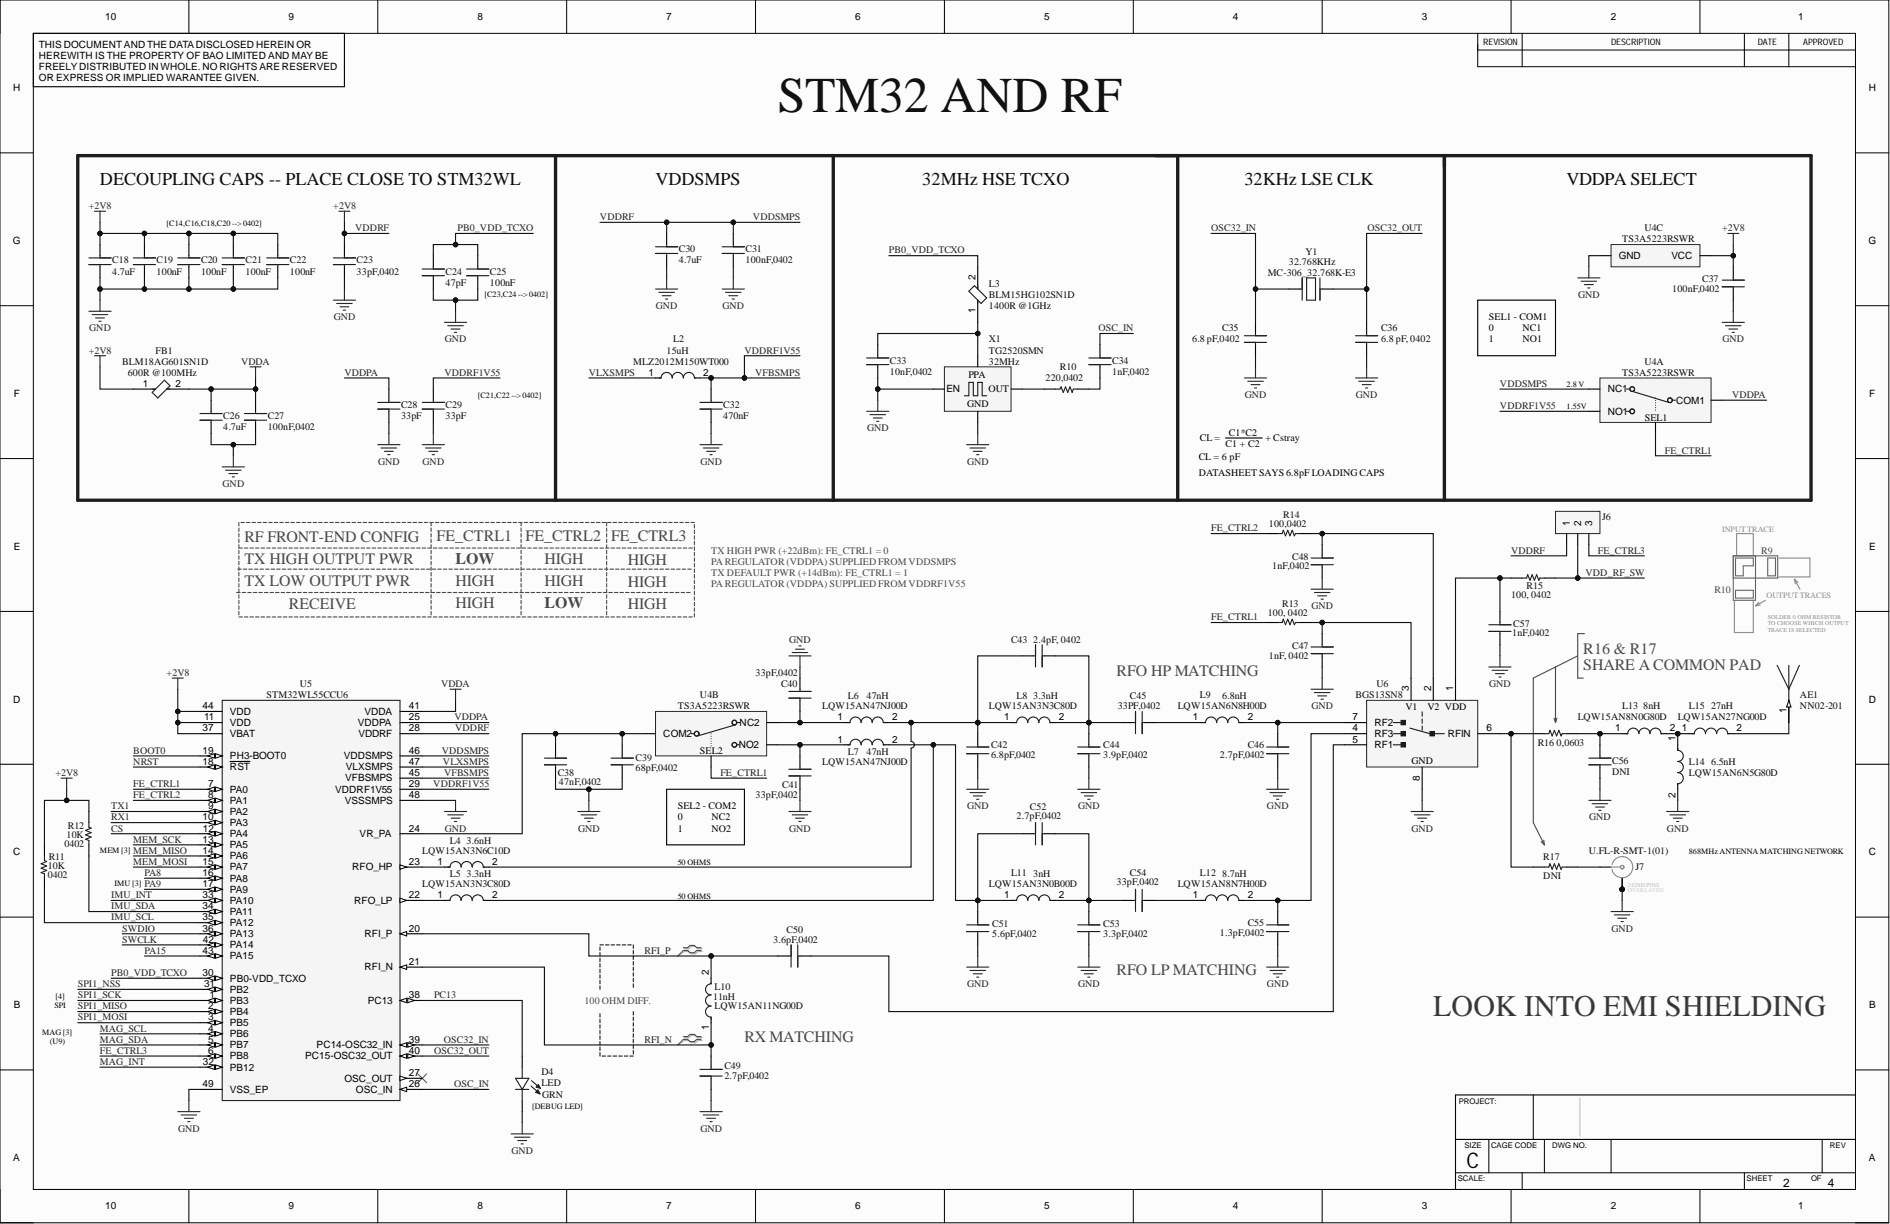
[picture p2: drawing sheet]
<svg xmlns="http://www.w3.org/2000/svg" width="431mm" height="279mm" viewBox="0 0 431 279" stroke-linecap="round" stroke-linejoin="round" font-family="sans-serif">
<defs><g id="words">
<text font-size="11.4" fill="#0e0e0e" x="177.5" y="25.5">STM32 AND RF</text>
<text font-size="6.9" fill="#3c3c3c" x="327.2" y="231.9">LOOK INTO EMI SHIELDING</text>
<text font-size="6.4" fill="#1c1c1c" x="222.6" y="72.1">PIL301</text>
<text font-size="4.9" x="334.8" y="266.7">C</text>
<g font-size="4.1" fill="#0e0e0e">
<text x="22.8" y="42.2">DECOUPLING CAPS -- PLACE CLOSE TO STM32WL</text>
<text x="149.6" y="42.2">VDDSMPS</text>
<text x="210.5" y="42.2">32MHz HSE TCXO</text>
<text x="284.1" y="42.2">32KHz LSE CLK</text>
<text x="357.6" y="42.2">VDDPA SELECT</text>
</g>
<g font-size="3.6" fill="#4a4a4a">
<text x="55.8" y="123.8">RF FRONT-END CONFIG</text>
<text x="99.7" y="123.6">FE_CTRL1</text>
<text x="120" y="123.6">FE_CTRL2 FE_CTRL3</text>
<text x="55.8" y="128.7">TX HIGH OUTPUT PWR</text>
<text x="104" y="128.7">LOW</text>
<text x="124.3" y="128.7">HIGH</text>
<text x="143.3" y="128.9">HIGH</text>
<text x="55.8" y="133.7">TX LOW OUTPUT PWR</text>
<text x="104" y="133.7">HIGH</text>
<text x="124.3" y="133.7">HIGH</text>
<text x="143.3" y="134">HIGH</text>
<text x="65.9" y="139.1">RECEIVE</text>
<text x="104" y="138.8">HIGH</text>
<text x="124.3" y="138.8">LOW</text>
<text x="143.3" y="139.1">HIGH</text>
<text x="361.4" y="149.2">R16 &amp; R17</text>
<text x="254.9" y="154.3">RFO HP MATCHING</text>
<text x="361.4" y="153">SHARE A COMMON PAD</text>
<text x="254.9" y="222.5">RFO LP MATCHING</text>
<text x="169.9" y="237.8">RX MATCHING</text>
</g>
<g font-size="2.7">
<text x="407.1" y="270.9">2</text>
<text x="417.2" y="270.9">4</text>
</g>
<g font-size="2.3">
<text x="24" y="4.6">10</text>
<text x="65.9" y="4.6">9</text>
<text x="109" y="4.6">8</text>
<text x="152.1" y="4.6">7</text>
<text x="195.2" y="4.6">6</text>
<text x="238.3" y="4.6">5</text>
<text x="281.4" y="4.6">4</text>
<text x="324.6" y="4.6">3</text>
<text x="367.7" y="4.6">2</text>
<text x="410.5" y="4.6">1</text>
<text x="8.9" y="10.9">THIS DOCUMENTAND THE DATADISCLOSED HEREIN OR</text>
<text x="8.9" y="13.5">HEREWITH IS THE PROPERTY OF BAO LIMITED AND MAY BE</text>
<text x="8.9" y="16">FREELY DISTRIBUTED IN WHOLE. NO RIGHTS ARE RESERVED</text>
<text x="3" y="20.8">H</text>
<text x="8.9" y="18.5">OR EXPRESS OR IMPLIED WARANTEE GIVEN.</text>
<text x="426.6" y="20.8">H</text>
<text x="3" y="55.7">G</text>
<text x="369.5" y="59.1">GND</text>
<text x="381.6" y="59.1">VCC</text>
<text x="426.5" y="55.7">G</text>
<text x="222.7" y="63.9" transform="rotate(-90 222.7 63.9)">2</text>
<text x="222.7" y="71.4" transform="rotate(-90 222.7 71.4)">1</text>
<text x="339.9" y="73.1">SEL1 - COM1</text>
<text x="339.9" y="75.6">0</text>
<text x="347.6" y="75.6">NC1</text>
<text x="339.9" y="78.2">1</text>
<text x="347.6" y="78.2">NO1</text>
<text x="32.6" y="88.3">1</text>
<text x="40.1" y="88.3">2</text>
<text x="148" y="85.8">1</text>
<text x="160.6" y="85.8">2</text>
<text x="216.1" y="89.6">EN</text>
<text x="221.1" y="86.3">PPA</text>
<text x="225.6" y="89.6">OUT</text>
<text x="367" y="89.6">NC1</text>
<text x="3.1" y="90.6">F</text>
<text x="220.7" y="92.9">GND</text>
<text x="367" y="94.7">NO1</text>
<text x="382.6" y="92.1">COM1</text>
<text x="426.7" y="90.6">F</text>
<text x="273.9" y="100.7">CL =</text>
<text x="280.5" y="99.5">C1*C2</text>
<text x="288.9" y="100.7">+ Cstray</text>
<text x="375.5" y="96.1">SEL1</text>
<text x="273.7" y="105.1">CL = 6 pF</text>
<text x="279.8" y="102">C1 + C2</text>
<text x="273.7" y="108.6">DATASHEET SAYS 6.8pF LOADINGCAPS</text>
<text x="3.1" y="125.4">E</text>
<text x="358.4" y="120" transform="rotate(-90 358.4 120)">1</text>
<text x="360.9" y="120" transform="rotate(-90 360.9 120)">2</text>
<text x="363.5" y="120" transform="rotate(-90 363.5 120)">3</text>
<text x="426.7" y="125.4">E</text>
<text x="3" y="160.4">D</text>
<text x="46.2" y="161.9">44</text>
<text x="93.3" y="161.9">41</text>
<text x="321.6" y="157.8" transform="rotate(-90 321.6 157.8)">3</text>
<text x="326.7" y="157.8" transform="rotate(-90 326.7 157.8)">2</text>
<text x="331.8" y="157.8" transform="rotate(-90 331.8 157.8)">1</text>
<text x="426.6" y="160.4">D</text>
<text x="46.2" y="167">37</text>
<text x="46.6" y="164.4">11</text>
<text x="52.5" y="165.7">VDD</text>
<text x="52.5" y="163.2">VDD</text>
<text x="81.7" y="165.7">VDDPA</text>
<text x="83.2" y="163.2">VDDA</text>
<text x="93.3" y="164.4">25</text>
<text x="93.3" y="167">28</text>
<text x="168.8" y="165.7">NC2</text>
<text x="191.2" y="164.4">1</text>
<text x="203.7" y="164.4">2</text>
<text x="229.2" y="164.4">1</text>
<text x="241.7" y="164.4">2</text>
<text x="272.3" y="164.4">1</text>
<text x="284.8" y="164.4">2</text>
<text x="308.8" y="164.4">7</text>
<text x="308.8" y="167">4</text>
<text x="313.7" y="165.7">RF2</text>
<text x="320.8" y="162.1">V1</text>
<text x="325.8" y="162.1">V2 VDD</text>
<text x="339.4" y="167">6</text>
<text x="368.7" y="167">1</text>
<text x="381.2" y="167">2</text>
<text x="383.9" y="167">1</text>
<text x="396.4" y="167">2</text>
<text x="407.8" y="162.7" transform="rotate(-90 407.8 162.7)">1</text>
<text x="46.2" y="172">19</text>
<text x="52.5" y="168.2">VBAT</text>
<text x="52.5" y="173.3">PH3-BOOT0</text>
<text x="78.5" y="173.3">VDDSMPS</text>
<text x="81.8" y="168.2">VDDRF</text>
<text x="93.3" y="172">46</text>
<text x="151.4" y="168.2">COM2</text>
<text x="159.8" y="172.2">SEL2</text>
<text x="168.7" y="170.8">NO2</text>
<text x="191.2" y="169.5">1</text>
<text x="203.7" y="169.5">2</text>
<text x="308.8" y="169.5">5</text>
<text x="313.7" y="168.2">RF3</text>
<text x="313.7" y="170.8">RF1</text>
<text x="330.5" y="168.2">RFIN</text>
<text x="382.5" y="169.3" transform="rotate(-90 382.5 169.3)">1</text>
<text x="46.2" y="174.6">18</text>
<text x="47.5" y="179.7">7</text>
<text x="52.5" y="175.9">RST</text>
<text x="78.8" y="178.4">VFBSMPS</text>
<text x="79" y="175.9">VLXSMPS</text>
<text x="93.3" y="179.7">29</text>
<text x="93.3" y="177.1">45</text>
<text x="93.3" y="174.6">47</text>
<text x="322.2" y="174.3">GND</text>
<text x="324.1" y="178.3" transform="rotate(-90 324.1 178.3)">8</text>
<text x="47.5" y="182.2">8</text>
<text x="47.5" y="184.7">9</text>
<text x="52.5" y="180.9">PA0</text>
<text x="52.5" y="183.5">PA1</text>
<text x="76.5" y="180.9">VDDRF1V55</text>
<text x="78.7" y="183.5">VSSSMPS</text>
<text x="93.3" y="182.2">48</text>
<text x="154.7" y="184.7">SEL2 - COM2</text>
<text x="382.5" y="182.1" transform="rotate(-90 382.5 182.1)">2</text>
<text x="46.2" y="187.3">10</text>
<text x="46.3" y="189.8">12</text>
<text x="52.5" y="186">PA2</text>
<text x="52.5" y="188.5">PA3</text>
<text x="52.5" y="191.1">PA4</text>
<text x="82.1" y="191.1">VR_PA</text>
<text x="93.3" y="189.8">24</text>
<text x="154.7" y="187.3">0</text>
<text x="154.7" y="189.8">1</text>
<text x="162.4" y="187.3">NC2</text>
<text x="162.4" y="189.8">NO2</text>
<text x="3" y="195.2">C</text>
<text x="46.2" y="192.3">13</text>
<text x="46.2" y="194.9">14</text>
<text x="46.2" y="197.4">15</text>
<text x="52.5" y="193.6">PA5</text>
<text x="52.5" y="196.2">PA6</text>
<text x="93.3" y="197.4">23</text>
<text x="99.8" y="197.4">1</text>
<text x="112.4" y="197.4">2</text>
<text x="426.6" y="195.2">C</text>
<text x="46.2" y="200">16</text>
<text x="46.2" y="202.5">17</text>
<text x="52.5" y="198.7">PA7</text>
<text x="52.5" y="201.2">PA8</text>
<text x="52.5" y="203.8">PA9</text>
<text x="80.4" y="198.7">RFO_HP</text>
<text x="46.2" y="205">33</text>
<text x="46.2" y="207.6">34</text>
<text x="52.5" y="206.3">PA10</text>
<text x="52.5" y="208.8">PA11</text>
<text x="80.8" y="206.3">RFO_LP</text>
<text x="93.3" y="205">22</text>
<text x="99.8" y="205">1</text>
<text x="112.4" y="205">2</text>
<text x="229.2" y="205">1</text>
<text x="241.7" y="205">2</text>
<text x="272.3" y="205">1</text>
<text x="284.8" y="205">2</text>
<text x="46.2" y="210.1">35</text>
<text x="46.2" y="212.6">36</text>
<text x="46.3" y="215.2">42</text>
<text x="52.5" y="211.4">PA12</text>
<text x="52.5" y="213.9">PA13</text>
<text x="83.2" y="213.9">RFI_P</text>
<text x="93.3" y="212.6">20</text>
<text x="46.2" y="217.7">43</text>
<text x="52.5" y="216.5">PA14</text>
<text x="52.5" y="219">PA15</text>
<text x="83.2" y="221.5">RFI_N</text>
<text x="93.3" y="220.3">21</text>
<text x="46.2" y="222.8">30</text>
<text x="46.6" y="225.3">31</text>
<text x="47.9" y="227.9">1</text>
<text x="52.5" y="224.1">PB0-VDD_TCXO</text>
<text x="52.5" y="226.6">PB2</text>
<text x="93.3" y="227.9">38</text>
<text x="161.8" y="222.5" transform="rotate(-90 161.8 222.5)">2</text>
<text x="3.1" y="230.2">B</text>
<text x="47.5" y="230.4">2</text>
<text x="47.5" y="232.9">3</text>
<text x="52.5" y="229.1">PB3</text>
<text x="52.5" y="231.7">PB4</text>
<text x="84" y="229.1">PC13</text>
<text x="426.7" y="230.2">B</text>
<text x="47.5" y="235.5">4</text>
<text x="47.5" y="238">5</text>
<text x="52.5" y="234.2">PB5</text>
<text x="52.5" y="236.8">PB6</text>
<text x="52.5" y="239.3">PB7</text>
<text x="72.3" y="239.3">PC14-OSC32_IN</text>
<text x="93.3" y="238">39</text>
<text x="161.8" y="235.1" transform="rotate(-90 161.8 235.1)">1</text>
<text x="46.3" y="243.1">32</text>
<text x="47.5" y="240.6">6</text>
<text x="52.5" y="241.8">PB8</text>
<text x="52.5" y="244.4">PB12</text>
<text x="69.7" y="241.8">PC15-OSC32_OUT</text>
<text x="93.3" y="240.6">40</text>
<text x="93.3" y="245.6">27</text>
<text x="46.2" y="248.2">49</text>
<text x="52.5" y="249.4">VSS_EP</text>
<text x="78.6" y="246.9">OSC_OUT</text>
<text x="81.2" y="249.4">OSC_IN</text>
<text x="93.3" y="248.2">26</text>
<text x="3" y="265">A</text>
<text x="426.6" y="265">A</text>
<text x="24" y="276.1">10</text>
<text x="65.9" y="276.1">9</text>
<text x="109" y="276.1">8</text>
<text x="152.1" y="276.1">7</text>
<text x="195.2" y="276.1">6</text>
<text x="238.3" y="276.1">5</text>
<text x="281.4" y="276.1">4</text>
<text x="324.6" y="276.1">3</text>
<text x="367.7" y="276.1">2</text>
<text x="410.5" y="276.1">1</text>
</g>
<g font-size="2.3" fill="#262626">
<text x="20.3" y="47.7">+2V8</text>
<text x="76.1" y="47.7">+2V8</text>
<text x="81.1" y="52.8">VDDRF</text>
<text x="104.4" y="52.8">PB0_VDD_TCXO</text>
<text x="137" y="50.2">VDDRF</text>
<text x="171.9" y="50.2">VDDSMPS</text>
<text x="276.5" y="52.8">OSC32_IN</text>
<text x="312.1" y="52.8">OSC32_OUT</text>
<text x="393.1" y="52.8">+2V8</text>
<text x="202.9" y="57.9">PB0_VDD_TCXO</text>
<text x="149.7" y="70.5">GND</text>
<text x="164.9" y="70.5">GND</text>
<text x="360.2" y="68">GND</text>
<text x="20.4" y="75.6">GND</text>
<text x="76.2" y="73.1">GND</text>
<text x="250.8" y="75.6">OSC_IN</text>
<text x="20.3" y="80.7">+2V8</text>
<text x="55" y="83.2">VDDA</text>
<text x="101.5" y="78.2">GND</text>
<text x="169.9" y="80.7">VDDRF1V55</text>
<text x="393.2" y="78.2">GND</text>
<text x="78.6" y="85.8">VDDPA</text>
<text x="101.5" y="85.8">VDDRF1V55</text>
<text x="134.4" y="85.8">VLXSMPS</text>
<text x="172.4" y="85.8">VFBSMPS</text>
<text x="342.4" y="88.3">VDDSMPS</text>
<text x="284.2" y="90.8">GND</text>
<text x="309.5" y="90.8">GND</text>
<text x="342.4" y="93.4">VDDRF1V55</text>
<text x="395.4" y="90.8">VDDPA</text>
<text x="197.9" y="98.5">GND</text>
<text x="86.3" y="106.1">GND</text>
<text x="96.5" y="106.1">GND</text>
<text x="159.9" y="106.1">GND</text>
<text x="220.7" y="106.1">GND</text>
<text x="380" y="103.5">FE_CTRL1</text>
<text x="50.8" y="111.1">GND</text>
<text x="276.5" y="121.3">FE_CTRL2</text>
<text x="344.9" y="126.4">VDDRF</text>
<text x="361.9" y="131.4">VDD_RF_SW</text>
<text x="364.7" y="126.4">FE_CTRL3</text>
<text x="276.5" y="141.6">FE_CTRL1</text>
<text x="299.4" y="139.1">GND</text>
<text x="180.2" y="146.7">GND</text>
<text x="38" y="154.3">+2V8</text>
<text x="100.7" y="156.8">VDDA</text>
<text x="299.4" y="161.9">GND</text>
<text x="340" y="156.8">GND</text>
<text x="103.7" y="164.4">VDDPA</text>
<text x="103.9" y="167">VDDRF</text>
<text x="30.4" y="172">BOOT0</text>
<text x="100.9" y="172">VDDSMPS</text>
<text x="12.7" y="177.1">+2V8</text>
<text x="30.4" y="174.6">NRST</text>
<text x="30.4" y="179.7">FE_CTRL1</text>
<text x="98.9" y="179.7">VDDRF1V55</text>
<text x="101.1" y="174.6">VLXSMPS</text>
<text x="101.4" y="177.1">VFBSMPS</text>
<text x="164.4" y="177.1">FE_CTRL1</text>
<text x="25.4" y="184.7">TX1</text>
<text x="30.4" y="182.2">FE_CTRL2</text>
<text x="220.7" y="184.7">GND</text>
<text x="246.1" y="184.7">GND</text>
<text x="289.2" y="184.7">GND</text>
<text x="25.4" y="189.8">CS</text>
<text x="25.4" y="187.3">RX1</text>
<text x="101.5" y="189.8">GND</text>
<text x="132" y="189.8">GND</text>
<text x="180.2" y="189.8">GND</text>
<text x="322.2" y="189.8">GND</text>
<text x="362.8" y="187.3">GND</text>
<text x="380.5" y="189.8">GND</text>
<text x="30.4" y="192.3">MEM_SCK</text>
<text x="30.4" y="194.9">MEM_MISO</text>
<text x="30.4" y="197.4">MEM_MOSI</text>
<text x="33" y="200">PA8</text>
<text x="33" y="202.5">PA9</text>
<text x="25.4" y="207.6">IMU_SDA</text>
<text x="25.4" y="205">IMU_INT</text>
<text x="25.4" y="210.1">IMU_SCL</text>
<text x="27.9" y="212.6">SWDIO</text>
<text x="27.9" y="215.2">SWCLK</text>
<text x="367.9" y="212.6">GND</text>
<text x="33" y="217.7">PA15</text>
<text x="147.1" y="217.7">RFI_P</text>
<text x="17.8" y="225.3">SPI1_NSS</text>
<text x="17.8" y="227.9">SPI1_SCK</text>
<text x="25.4" y="222.8">PB0_VDD_TCXO</text>
<text x="99.1" y="227.9">PC13</text>
<text x="220.7" y="225.3">GND</text>
<text x="246.1" y="225.3">GND</text>
<text x="289.2" y="225.3">GND</text>
<text x="17.8" y="230.4">SPI1_MISO</text>
<text x="17.8" y="232.9">SPI1_MOSI</text>
<text x="22.8" y="235.5">MAG_SCL</text>
<text x="22.8" y="238">MAG_SDA</text>
<text x="101.3" y="238">OSC32_IN</text>
<text x="147.1" y="238">RFI_N</text>
<text x="22.8" y="240.6">FE_CTRL3</text>
<text x="22.8" y="243.1">MAG_INT</text>
<text x="99.1" y="240.6">OSC32_OUT</text>
<text x="103.7" y="248.2">OSC_IN</text>
<text x="40.7" y="258.3">GND</text>
<text x="116.8" y="263.4">GND</text>
<text x="159.9" y="258.3">GND</text>
</g>
<g font-size="2.3" fill="#0e0e0e">
<text x="375.4" y="52.8">U4C</text>
<text x="155" y="57.6">C30</text>
<text x="170.2" y="57.6">C31</text>
<text x="298" y="58.1">Y1</text>
<text x="370.3" y="55.3">TS3A5223RSWR</text>
<text x="25.6" y="60.1">C18</text>
<text x="25.6" y="62.7">4.7uF</text>
<text x="35.8" y="60.1">C19</text>
<text x="35.8" y="62.7">100nF</text>
<text x="45.9" y="60.1">C20</text>
<text x="45.9" y="62.7">100nF</text>
<text x="56.1" y="60.1">C21</text>
<text x="56.1" y="62.7">100nF</text>
<text x="66.2" y="60.1">C22</text>
<text x="66.2" y="62.7">100nF</text>
<text x="81.4" y="60.1">C23</text>
<text x="81.4" y="62.7">33pF,0402</text>
<text x="101.7" y="62.7">C24</text>
<text x="101.7" y="65.2">47pF</text>
<text x="111.9" y="62.7">C25</text>
<text x="111.9" y="65.2">100nF</text>
<text x="155" y="60.1">4.7uF</text>
<text x="170.2" y="60.1">100nF,0402</text>
<text x="225.7" y="65.5">L3</text>
<text x="289.4" y="62.9">MC-306_32.768K-E3</text>
<text x="294.2" y="60.4">32.768KHz</text>
<text x="388.6" y="64.5">C37</text>
<text x="225.7" y="68">BLM15HG102SN1D</text>
<text x="225.7" y="70.5">1400R @1GHz</text>
<text x="381.7" y="66.7">100nF,0402</text>
<text x="279" y="75.6">C35</text>
<text x="315.3" y="75.6">C36</text>
<text x="27.9" y="83.2">BLM18AG601SN1D</text>
<text x="35.5" y="80.7">FB1</text>
<text x="144.6" y="83.2">MLZ2012M150WT000</text>
<text x="152.2" y="80.7">15uH</text>
<text x="153.7" y="78.2">L2</text>
<text x="203.2" y="83">C33</text>
<text x="225.7" y="78.2">X1</text>
<text x="225.7" y="80.7">TG2520SMN</text>
<text x="225.7" y="83.2">32MHz</text>
<text x="253.9" y="83">C34</text>
<text x="272.1" y="78.2">6.8 pF,0402</text>
<text x="315.3" y="78.2">6.8 pF, 0402</text>
<text x="375.4" y="83.2">U4A</text>
<text x="29.2" y="85.8">600R @100MHz</text>
<text x="203.2" y="85.5">10nF,0402</text>
<text x="238.7" y="87">220,0402</text>
<text x="242" y="84.5">R10</text>
<text x="253.9" y="85.5">1nF,0402</text>
<text x="370.3" y="85.8">TS3A5223RSWR</text>
<text x="51" y="95.7">C26</text>
<text x="61.1" y="95.7">C27</text>
<text x="91.6" y="93.1">C28</text>
<text x="91.6" y="95.7">33pF</text>
<text x="101.7" y="93.1">C29</text>
<text x="101.7" y="95.7">33pF</text>
<text x="165.1" y="93.1">C32</text>
<text x="165.1" y="95.7">470nF</text>
<text x="51" y="98.2">4.7uF</text>
<text x="61.1" y="98.2">100nF,0402</text>
<text x="292.9" y="118.3">R14</text>
<text x="365.7" y="118.8">J6</text>
<text x="289.7" y="120.3">100,0402</text>
<text x="290.4" y="129.9">1nF,0402</text>
<text x="295" y="127.9">C48</text>
<text x="344.9" y="136.5">100, 0402</text>
<text x="348.5" y="134.5">R15</text>
<text x="289.4" y="140.6">100, 0402</text>
<text x="292.7" y="138.5">R13</text>
<text x="345.4" y="143.1">C57</text>
<text x="230.8" y="146.7">C43</text>
<text x="235.9" y="146.7">2.4pF, 0402</text>
<text x="295" y="148.2">C47</text>
<text x="345.2" y="145.1">1nF,0402</text>
<text x="172.5" y="154.3">33pF,0402</text>
<text x="289.7" y="150.5">1nF, 0402</text>
<text x="60.9" y="159.4">STM32WL55CCU6</text>
<text x="68.5" y="156.8">U5</text>
<text x="154.7" y="161.9">TS3A5223RSWR</text>
<text x="159.8" y="159.4">U4B</text>
<text x="178.3" y="156.8">C40</text>
<text x="187.7" y="161.9">LQW15AN47NJ00D</text>
<text x="193.5" y="159.6">L6</text>
<text x="197.8" y="159.6">47nH</text>
<text x="225.7" y="161.9">LQW15AN3N3C80D</text>
<text x="232.1" y="159.6">L8</text>
<text x="235.9" y="159.6">3.3nH</text>
<text x="255.2" y="161.9">33PF,0402</text>
<text x="257.9" y="159.6">C45</text>
<text x="268.9" y="161.9">LQW15AN6N8H00D</text>
<text x="273.9" y="159.4">L9</text>
<text x="279" y="159.6">6.8nH</text>
<text x="309.4" y="159.4">BGS13SN8</text>
<text x="314.3" y="156.8">U6</text>
<text x="370.3" y="161.9">L13</text>
<text x="375.1" y="161.9">8nH</text>
<text x="385.5" y="161.9">L15</text>
<text x="390.6" y="161.9">27nH</text>
<text x="410.9" y="159.4">AE1</text>
<text x="410.9" y="161.9">NN02-201</text>
<text x="360.2" y="164.4">LQW15AN8N0G80D</text>
<text x="383" y="164.4">LQW15AN27NG00D</text>
<text x="145.1" y="173.8">C39</text>
<text x="193.5" y="172.3">L7</text>
<text x="197.8" y="172.3">47nH</text>
<text x="226.2" y="170.8">C42</text>
<text x="226.2" y="173.1">6.8pF,0402</text>
<text x="251.9" y="170.8">C44</text>
<text x="251.9" y="173.1">3.9pF,0402</text>
<text x="278.5" y="173.1">2.7pF,0402</text>
<text x="284.8" y="170.8">C46</text>
<text x="351" y="170.3">R16</text>
<text x="355.3" y="170.3">0,0603</text>
<text x="127.3" y="177.1">C38</text>
<text x="127.6" y="179.1">47nF,0402</text>
<text x="145.1" y="176.1">68pF,0402</text>
<text x="178.6" y="179.9">C41</text>
<text x="187.7" y="174.6">LQW15AN47NJ00D</text>
<text x="368" y="174.3">C56</text>
<text x="368" y="176.9">DNI</text>
<text x="385.5" y="174.6">L14</text>
<text x="385.5" y="177.1">LQW15AN6N5G80D</text>
<text x="390.6" y="174.6">6.5nH</text>
<text x="172.5" y="182.2">33pF,0402</text>
<text x="235.1" y="185">C52</text>
<text x="15.2" y="191.3">10K</text>
<text x="15.5" y="189.3">R12</text>
<text x="232.1" y="187">2.7pF,0402</text>
<text x="11.2" y="196.4">R11</text>
<text x="14.7" y="193.4">0402</text>
<text x="96.4" y="194.9">LQW15AN3N6C10D</text>
<text x="102.7" y="192.6">L4</text>
<text x="106.5" y="192.6">3.6nH</text>
<text x="352.3" y="196.4">R17</text>
<text x="362.7" y="194.9">U.FL-R-SMT-1(01)</text>
<text x="10.9" y="198.4">10K</text>
<text x="10.9" y="200.5">0402</text>
<text x="96.4" y="202.5">LQW15AN3N3C80D</text>
<text x="102.7" y="200.2">L5</text>
<text x="106.5" y="200.2">3.3nH</text>
<text x="225.7" y="202.5">LQW15AN3N0B00D</text>
<text x="230.8" y="200">L11</text>
<text x="235.9" y="200.2">3nH</text>
<text x="254.9" y="202">33pF,0402</text>
<text x="257.9" y="200">C54</text>
<text x="268.9" y="202.5">LQW15AN8N7H00D</text>
<text x="273.9" y="200">L12</text>
<text x="279" y="200.2">8.7nH</text>
<text x="352.3" y="200.7">DNI</text>
<text x="373.3" y="198.7">J7</text>
<text x="176.5" y="215.2">3.6pF,0402</text>
<text x="179.6" y="212.9">C50</text>
<text x="226.5" y="211.6">C51</text>
<text x="226.5" y="213.9">5.6pF,0402</text>
<text x="251.9" y="211.6">C53</text>
<text x="251.9" y="213.9">3.3pF,0402</text>
<text x="278.5" y="213.7">1.3pF,0402</text>
<text x="284.8" y="211.4">C55</text>
<text x="163.1" y="226.1">L10</text>
<text x="162.8" y="228.4">11nH</text>
<text x="163.1" y="230.4">LQW15AN11NG00D</text>
<text x="123.6" y="245.4">D4</text>
<text x="165.4" y="244.1">C49</text>
<text x="123.6" y="247.9">LED</text>
<text x="123.8" y="250.7">GRN</text>
<text x="165.4" y="246.4">2.7pF,0402</text>
</g>
<g font-size="2.3" fill="#4a4a4a">
<text x="162.3" y="126.4">TX HIGH PWR (+22dBm): FE_CTRL1 = 0</text>
<text x="162.3" y="128.9">PAREGULATOR (VDDPA) SUPPLIED FROM VDDSMPS</text>
<text x="162.3" y="131.4">TX DEFAULT PWR (+14dBm): FE_CTRL1 = 1</text>
<text x="402" y="126.4">R9</text>
<text x="162.3" y="134">PAREGULATOR (VDDPA) SUPPLIED FROM VDDRF1V55</text>
<text x="391.4" y="135.3">R10</text>
<text x="133.4" y="229.1">100 OHM DIFF.</text>
</g>
<g font-size="2">
<text x="338.6" y="10.2">REVISION</text>
<text x="367.8" y="10.2">DESCRIPTION</text>
<text x="401.2" y="10.2">DATE</text>
<text x="411.6" y="10.2">APPROVED</text>
</g>
<g font-size="1.9">
<text x="38" y="51.6">[C14,C16,C18,C20 --&gt;0402]</text>
<text x="110.6" y="67.8">[C23,C24 --&gt;0402]</text>
<text x="357.6" y="88.4">2.8 V</text>
<text x="109.1" y="90.9">[C21,C22 --&gt;0402]</text>
<text x="357.6" y="93.5">1.55V</text>
<text x="22.8" y="194.7">MEM [3]</text>
<text x="154.7" y="197.5">50 OHMS</text>
<text x="385.5" y="195">868MHz ANTENNA MATCHING NETWORK</text>
<text x="26.1" y="202.3">IMU [3]</text>
<text x="154.7" y="205.1">50 OHMS</text>
<text x="12.7" y="228">[4]</text>
<text x="12.4" y="230">SPI</text>
<text x="9.6" y="236.3">MAG [3]</text>
<text x="11.4" y="238.4">(U9)</text>
<text x="121.5" y="253.1">[DEBUG LED]</text>
</g>
<g font-size="1.9" fill="#8a8a8a">
<text x="393.1" y="121.4">INPUT TRACE</text>
<text x="403.3" y="136.6">OUTPUT TRACES</text>
</g>
<g font-size="1.8">
<text x="333" y="252.1">PROJECT:</text>
<text x="334.3" y="262">SIZE</text>
<text x="340.4" y="262">CAGE CODE</text>
<text x="354.3" y="262">DWG NO.</text>
<text x="417.7" y="262">REV</text>
<text x="332.8" y="269.6">SCALE:</text>
<text x="398.7" y="269.6">SHEET</text>
<text x="413.4" y="269.6">OF</text>
</g>
<g font-size="1.4" fill="#8a8a8a">
<text x="403.5" y="141.3">SOLDER 0 OHM RESISTOR</text>
<text x="403.5" y="142.8">TO CHOOSE WHICH OUTPUT</text>
<text x="403.5" y="144.3">TRACE IS SELECTED</text>
</g>
<text font-size="1.4" fill="#b7b7b7" x="371.6" y="202.4">2 GND PINS</text>
<g font-size="1.1">
<text x="45.2" y="180.3">PIU507</text>
<text x="45.2" y="231.1">PIU502</text>
</g>
</g></defs>
<path d="M0 0h431.2v279.1h-431.2z" fill-rule="evenodd" fill="#fcfcfc"/>
<path d="M0 0h431.2v279.1h-431.2z" fill="none" stroke="#000" stroke-width=".23"/>
<path d="M7.6 7.6h416v263.9h-416z" fill-rule="evenodd" fill="#fcfcfc"/>
<g fill="none" stroke="#000" stroke-width=".23">
<path d="M0 0v7.6M7.6 7.6h416v263.9h-416zM43.1 0v7.6M86.2 0v7.6M129.4 0v7.6M172.5 0v7.6M215.6 0v7.6M258.7 0v7.6M301.8 0v7.6M337.3 7.6v7.6h86.3M337.3 11.4h86.3M344.9 0v7.6"/>
<path d="M347.5 7.6v7.6M388.1 0v7.6M398.2 7.6v7.6M408.4 7.6v7.6M0 34.9h7.6M423.6 34.9h7.6M0 69.8h7.6M423.6 69.8h7.6M0 104.7h7.6M423.6 104.7h7.6M0 139.6h7.6M423.6 139.6h7.6"/>
<path d="M0 174.5h7.6M423.6 174.5h7.6M0 209.3h7.6M423.6 209.3h7.6M0 244.2h7.6M350 249.9v10.2M423.6 244.2h7.6M0 271.5v7.6h7.6M43.1 271.5v7.6M86.2 271.5v7.6M129.4 271.5v7.6M172.5 271.5v7.6"/>
<path d="M215.6 271.5v7.6M258.7 271.5v7.6M301.8 271.5v7.6M332.3 267.7h91.3M339.9 260.1v7.6M344.9 271.5v7.6M347.5 267.7v3.8M352.6 260.1v7.6M367.8 260.1v7.6M388.1 271.5v7.6M398.2 267.7v3.8M416 260.1v7.6"/>
<path d="M423.6 279.1h7.6"/>
</g>
<g fill="none" stroke="#000" stroke-width=".25">
<path d="M7.6 7.6h71v12.2h-71zM22.8 55.8v2.6M33 55.8v2.6M43.1 55.8v2.6M53.3 55.8v2.6M63.4 55.8v2.6M78.6 55.8v2.6M98.9 58.4v2.5M109.1 58.4v2.5M152.2 53.3v2.5M152.2 58.4v2.5M167.4 53.3v2.5"/>
<path d="M167.4 58.4v2.5M22.8 60.9v2.5M33 60.9v2.5M43.1 60.9v2.5M53.3 60.9v2.5M63.4 60.9v2.5M78.6 60.9v2.5M98.9 63.4v2.6M109.1 63.4v2.6M30.4 88.8h5.1M38 88.8h5.1M48.2 91.4v2.5"/>
<path d="M48.2 96.4v2.6M58.3 91.4v2.5M58.3 96.4v2.6M88.8 88.8v2.6M88.8 93.9v2.5M98.9 88.8v2.6M98.9 93.9v2.5M149.6 86.3h1.3M158.5 86.3h1.3M162.3 88.8v2.6M162.3 93.9v2.5M423.6 249.9h-91.3v21.6"/>
<path d="M332.3 260.1h91.3"/>
</g>
<path d="M360.7 250.7v8.6" fill="none" stroke="#c0c0c0" stroke-width=".25"/>
<g fill="none" stroke="#262626" stroke-width=".25">
<path d="M21.6 48.2h2.5M22.8 48.2v2.6M77.4 48.2h2.5M78.6 48.2v2.6M20.3 71.1h5.1M21.1 71.8h3.5M21.8 72.6h2M22.6 73.3h.5M22.8 68.5v2.6M76.1 68.5h5.1M76.9 69.3h3.5M77.6 70h2"/>
<path d="M78.4 70.8h.5M78.6 66v2.5M101.5 73.6h5M102.2 74.4h3.6M103 75.1h2M103.7 75.9h.5M104 71.1v2.5M149.6 66h5.1M150.4 66.7h3.6M151.2 67.5h2M151.9 68.3h.5M152.2 63.4v2.6"/>
<path d="M164.9 66h5M165.6 66.7h3.6M166.4 67.5h2M167.1 68.3h.6M167.4 63.4v2.6M21.6 81.2h2.5M22.8 81.2v2.5M57.1 83.7h2.5M58.3 83.7v2.6M88.8 99v2.5M98.9 99v2.5M162.3 99v2.5"/>
<path d="M50.7 106.6h5.1M51.5 107.3h3.5M52.2 108.1h2.1M53 108.9h.5M53.3 104v2.6M86.2 101.5h5.1M87 102.3h3.5M87.8 103h2M88.5 103.8h.5M96.4 101.5h5.1M97.1 102.3h3.6M97.9 103h2"/>
<path d="M98.7 103.8h.5M159.8 101.5h5.1M160.6 102.3h3.5M161.3 103h2M162.1 103.8h.5M39.3 154.8h2.5M40.6 154.8v2.5M102.7 157.3h2.6M104 157.3v2.6M101.5 185.2h5M102.2 186h3.6M103 186.8h2"/>
<path d="M103.7 187.5h.5M104 182.7v2.5"/>
</g>
<path d="M95.4 245.1l2 2.1M97.4 245.1l-2 2.1" fill="none" stroke="#4c4c4c" stroke-width=".23"/>
<g fill="none" stroke="#1c1c1c" stroke-width=".25">
<path d="M20.3 58.9h5.1M22.8 58.4v.5M30.4 58.9h5.1M33 58.4v.5M40.6 58.9h5.1M43.1 58.4v.5M50.7 58.9h5.1M53.3 58.4v.5M60.9 58.9h5M63.4 58.4v.5M76.1 58.9h5.1M78.6 58.4v.5"/>
<path d="M149.6 57.9h5.1M149.6 56.3h5.1M152.2 55.8v.5M152.2 57.9v.5M164.9 57.9h5M164.9 56.3h5M167.4 55.8v.5M167.4 57.9v.5M20.3 60.4h5.1M22.8 60.4v.5M30.4 60.4h5.1M33 60.4v.5"/>
<path d="M40.6 60.4h5.1M43.1 60.4v.5M50.7 60.4h5.1M53.3 60.4v.5M60.9 60.4h5M63.4 60.4v.5M76.1 60.4h5.1M78.6 60.4v.5M96.4 62.9h5.1M96.4 61.4h5.1M98.9 60.9v.5M98.9 62.9v.5"/>
<path d="M106.5 62.9h5.1M106.5 61.4h5.1M109.1 60.9v.5M109.1 62.9v.5M34.7 88.8h.8M37.5 86.8l1.3 1.3-2.8 2.7-1.3-1.2zM38 88.8h.8M45.7 95.9h5M45.7 94.4h5M48.2 93.9v.5M48.2 95.9v.5M55.8 95.9h5.1"/>
<path d="M55.8 94.4h5.1M58.3 93.9v.5M58.3 95.9v.5M86.2 93.4h5.1M86.2 91.9h5.1M88.8 91.4v.5M88.8 93.4v.5M96.4 93.4h5.1M96.4 91.9h5.1M98.9 91.4v.5M98.9 93.4v.5M150.4 86.3h.5a1.27 1.27 0 0 1 1.3-1.3 1.27 1.27 0 0 1 1.2 1.3 1.27 1.27 0 0 1 1.3-1.3 1.27 1.27 0 0 1 1.3 1.3 1.27 1.27 0 0 1 1.3-1.3 1.27 1.27 0 0 1 1.2 1.3h.3"/>
<path d="M159.8 93.4h5.1M159.8 91.9h5.1M162.3 91.4v.5M162.3 93.4v.5"/>
</g>
<path d="M17.8 35.5h172.4v78.7h-172.4zM126.8 35.5v78.7" fill="none" stroke="#1c1c1c" stroke-width=".76"/>
<path d="M215.6 83.7h15.2v10.2h-15.2z" fill-rule="evenodd" fill="#f5f5f5"/>
<path d="M215.6 83.7h15.2v10.2h-15.2z" fill="none" stroke="#262626" stroke-width=".23"/>
<g fill="none" stroke="#000" stroke-width=".25">
<path d="M200.4 78.7v2.5M223.2 60.9v5.1M251.1 78.7v2.5M286.6 73.6v2.5M286.6 78.7v2.5M294.2 66h2.6M301.8 66h2.6M312 73.6v2.5M312 78.7v2.5M200.4 83.7v2.6M213.1 88.8h2.5M223.2 81.2v2.5"/>
<path d="M223.2 93.9v2.5M230.8 88.8h2.5M238.4 88.8h2.6M246 88.8h2.6M251.1 83.7v2.6M279.8 100h8.3"/>
</g>
<g fill="none" stroke="#1c1c1c" stroke-width=".25">
<path d="M221.2 66.5l1.2-1.3 2.8 2.8M223.2 65.2v.8M284.1 78.2h5M284.1 76.6h5M286.6 76.1v.5M286.6 78.2v.5M296.8 66h.5M297.3 63.4v5.1M298.3 63.4h2v5.1h-2zM301.3 66h.5M301.3 63.4v5.1M309.4 78.2h5.1"/>
<path d="M309.4 76.6h5.1M312 76.1v.5M312 78.2v.5M197.8 83.2h5.1M197.8 81.7h5.1M200.4 81.2v.5M200.4 83.2v.5M220.2 90.3h1v-3h1v3h1v-3h1v3h1M241 88.8h1l.2-.5 .5 1.3 .5-1.3 .5 1.3 .5-1.3 .6 1.3 .2-.8h1M248.6 83.2h5M248.6 81.7h5M251.1 81.2v.5"/>
<path d="M251.1 83.2v.5"/>
</g>
<g fill="none" stroke="#262626" stroke-width=".25">
<path d="M197.8 93.9h5.1M198.6 94.7h3.5M199.4 95.4h2M200.1 96.2h.5M200.4 91.4v2.5M223.2 99v2.5M284.1 86.3h5M284.8 87h3.6M285.6 87.8h2M286.4 88.6h.5M286.6 83.7v2.6M309.4 86.3h5.1"/>
<path d="M310.2 87h3.5M311 87.8h2M311.7 88.6h.5M312 83.7v2.6M220.7 101.5h5M221.4 102.3h3.6M222.2 103h2M222.9 103.8h.6"/>
</g>
<path d="M190.2 35.5h139.5v78.7h-139.5M268.9 35.5v78.7" fill="none" stroke="#1c1c1c" stroke-width=".76"/>
<path d="M365.2 86.3h25.4v10.1h-25.4z" fill-rule="evenodd" fill="#f5f5f5"/>
<path d="M365.2 86.3h25.4v10.1h-25.4z" fill="none" stroke="#262626" stroke-width=".23"/>
<path d="M362.7 88.8h2.5M362.7 93.9h2.5M377.9 96.4v2.6M390.6 91.4h2.5" fill="none" stroke="#000" stroke-width=".25"/>
<g fill="none" stroke="#1c1c1c" stroke-width=".25">
<path d="M371.3 88.8h.8M371.3 93.9h.8M372.6 89.3l8.4 2.6M377.9 90.8v.1M377.9 91.4h.1M377.9 91.9v.1M377.9 92.5h.1M377.9 93v.1M377.9 93.6h.1M381.7 91.4h.8"/>
<circle cx="372.6" cy="88.8" r=".54"/>
<circle cx="372.6" cy="93.9" r=".54"/>
<circle cx="381.2" cy="91.4" r=".54"/>
</g>
<path d="M149.6 162.4h25.4v10.2h-25.4z" fill-rule="evenodd" fill="#f5f5f5"/>
<path d="M149.6 162.4h25.4v10.2h-25.4z" fill="none" stroke="#262626" stroke-width=".23"/>
<path d="M147.1 167.5h2.5M162.3 172.6v2.5M175 164.9h2.5M175 170h2.5" fill="none" stroke="#000" stroke-width=".25"/>
<g fill="none" stroke="#1c1c1c" stroke-width=".25">
<path d="M157.8 167.5h.7M162.3 167.5h.1M162.3 168.1h.1M162.3 168.6h.1M162.3 169.2h.1M162.3 169.7h.1M162.3 170.3h.1M167.9 165.4l-8.6 2.6M168.2 170h.7M168.2 164.9h.7"/>
<circle cx="159" cy="167.5" r=".54"/>
<circle cx="167.7" cy="164.9" r=".54"/>
<circle cx="167.7" cy="170" r=".54"/>
</g>
<path d="M367.8 55.8h20.3v5.1h-20.3z" fill-rule="evenodd" fill="#f5f5f5"/>
<path d="M367.8 55.8h20.3v5.1h-20.3z" fill="none" stroke="#262626" stroke-width=".23"/>
<g fill="none" stroke="#000" stroke-width=".25">
<path d="M365.2 58.4h2.6M388.1 58.4h2.5M337.3 68.5h17.8v12.7h-17.8zM395.7 60.9v2.5M395.7 66v2.5M182.6 154.8v2.5M182.6 159.9v2.5M233.3 149.7h2.6M238.4 149.7h2.6M126.8 170v2.6M126.8 175.1v2.5M142 170v2.6"/>
<path d="M142 175.1v2.5M182.6 172.6v2.5M182.6 177.6v2.6M192.8 164.9h1.2M192.8 170h1.2M201.6 164.9h1.3M201.6 170h1.3M223.2 167.5v2.5M223.2 172.6v2.5M230.8 164.9h1.3M239.7 164.9h1.3M248.6 167.5v2.5"/>
<path d="M248.6 172.6v2.5M256.2 164.9h2.5M261.2 164.9h2.6M273.9 164.9h1.3M282.8 164.9h1.3M291.7 167.5v2.5M291.7 172.6v2.5M101.5 197.9h1.2M110.3 197.9h1.3M152.2 180.2h17.7v12.7h-17.7zM233.3 190.3h2.6M238.4 190.3h2.6"/>
<path d="M101.5 205.5h1.2M110.3 205.5h1.3M223.2 208.1v2.5M223.2 213.2v2.5M230.8 205.5h1.3M239.7 205.5h1.3M248.6 208.1v2.5M248.6 213.2v2.5M256.2 205.5h2.5M261.2 205.5h2.6M273.9 205.5h1.3M282.8 205.5h1.3"/>
<path d="M291.7 208.1v2.5M291.7 213.2v2.5"/>
</g>
<g fill="none" stroke="#262626" stroke-width=".25">
<path d="M394.4 53.3h2.5M395.7 53.3v2.5M360.2 63.4h5M360.9 64.2h3.6M361.7 65h2M362.4 65.7h.6M362.7 60.9v2.5M393.1 73.6h5.1M393.9 74.4h3.5M394.7 75.1h2M395.4 75.9h.5M395.7 71.1v2.5"/>
<path d="M180.1 149.7h5.1M180.8 149h3.6M181.6 148.2h2M182.4 147.4h.5M182.6 149.7v2.6M223.2 177.6v2.6M248.6 177.6v2.6M291.7 177.6v2.6M131.9 185.2h5.1M132.7 186h3.5M133.4 186.8h2M134.2 187.5h.5"/>
<path d="M134.4 182.7v2.5M180.1 185.2h5.1M180.8 186h3.6M181.6 186.8h2M182.4 187.5h.5M182.6 182.7v2.5M220.7 180.2h5M221.4 180.9h3.6M222.2 181.7h2M222.9 182.4h.6M246 180.2h5.1M246.8 180.9h3.5"/>
<path d="M247.5 181.7h2.1M248.3 182.4h.5M289.1 180.2h5.1M289.9 180.9h3.6M290.7 181.7h2M291.4 182.4h.5M223.2 218.2v2.6M248.6 218.2v2.6M291.7 218.2v2.6M220.7 220.8h5M221.4 221.5h3.6M222.2 222.3h2"/>
<path d="M222.9 223h.6M246 220.8h5.1M246.8 221.5h3.5M247.5 222.3h2.1M248.3 223h.5M289.1 220.8h5.1M289.9 221.5h3.6M290.7 222.3h2M291.4 223h.5"/>
</g>
<g fill="none" stroke="#1c1c1c" stroke-width=".25">
<path d="M393.1 65.5h5.1M393.1 63.9h5.1M395.7 63.4v.5M395.7 65.5v.5M180.1 157.8h5.1M180.1 159.4h5.1M182.6 157.3v.5M182.6 159.4v.5M235.9 149.7h.5M236.4 147.2v5.1M237.9 149.7h.5M237.9 147.2v5.1"/>
<path d="M124.3 174.6h5.1M124.3 173.1h5.1M126.8 172.6v.5M126.8 174.6v.5M139.5 174.6h5.1M139.5 173.1h5.1M142 172.6v.5M142 174.6v.5M180.1 177.1h5.1M180.1 175.6h5.1M182.6 175.1v.5M182.6 177.1v.5"/>
<path d="M193.5 164.9h.5a1.27 1.27 0 0 1 1.3-1.2 1.27 1.27 0 0 1 1.3 1.2 1.27 1.27 0 0 1 1.2-1.2 1.27 1.27 0 0 1 1.3 1.2 1.27 1.27 0 0 1 1.3-1.2 1.27 1.27 0 0 1 1.2 1.2h.3M193.5 170h.5a1.27 1.27 0 0 1 1.3-1.3 1.27 1.27 0 0 1 1.3 1.3 1.27 1.27 0 0 1 1.2-1.3 1.27 1.27 0 0 1 1.3 1.3 1.27 1.27 0 0 1 1.3-1.3 1.27 1.27 0 0 1 1.2 1.3h.3M220.7 172h5M220.7 170.5h5M223.2 170v.5M223.2 172v.6M231.6 164.9h.5a1.27 1.27 0 0 1 1.2-1.2 1.27 1.27 0 0 1 1.3 1.2 1.27 1.27 0 0 1 1.3-1.2 1.27 1.27 0 0 1 1.2 1.2 1.27 1.27 0 0 1 1.3-1.2 1.27 1.27 0 0 1 1.3 1.2h.2M246 172h5.1M246 170.5h5.1M248.6 170v.5M248.6 172v.6M258.7 164.9h.5"/>
<path d="M259.2 162.4v5.1M260.7 164.9h.5M260.7 162.4v5.1M274.7 164.9h.5a1.27 1.27 0 0 1 1.3-1.2 1.27 1.27 0 0 1 1.2 1.2 1.27 1.27 0 0 1 1.3-1.2 1.27 1.27 0 0 1 1.3 1.2 1.27 1.27 0 0 1 1.2-1.2 1.27 1.27 0 0 1 1.3 1.2h.3M289.1 172h5.1M289.1 170.5h5.1M291.7 170v.5M291.7 172v.6M102.2 197.9h.5a1.27 1.27 0 0 1 1.3-1.2 1.27 1.27 0 0 1 1.3 1.2 1.27 1.27 0 0 1 1.2-1.2 1.27 1.27 0 0 1 1.3 1.2 1.27 1.27 0 0 1 1.3-1.2 1.27 1.27 0 0 1 1.2 1.2h.3M235.9 190.3h.5M236.4 187.8v5.1M237.9 187.8v5.1"/>
<path d="M237.9 190.3h.5M102.2 205.5h.5a1.27 1.27 0 0 1 1.3-1.2 1.27 1.27 0 0 1 1.3 1.2 1.27 1.27 0 0 1 1.2-1.2 1.27 1.27 0 0 1 1.3 1.2 1.27 1.27 0 0 1 1.3-1.2 1.27 1.27 0 0 1 1.2 1.2h.3M220.7 212.6h5M220.7 211.1h5M223.2 210.6v.5M223.2 212.6v.6M231.6 205.5h.5a1.27 1.27 0 0 1 1.2-1.2 1.27 1.27 0 0 1 1.3 1.2 1.27 1.27 0 0 1 1.3-1.2 1.27 1.27 0 0 1 1.2 1.2 1.27 1.27 0 0 1 1.3-1.2 1.27 1.27 0 0 1 1.3 1.2h.2M246 212.6h5.1M246 211.1h5.1M248.6 210.6v.5M248.6 212.6v.6M258.7 205.5h.5"/>
<path d="M259.2 203v5.1M260.7 205.5h.5M260.7 203v5.1M274.7 205.5h.5a1.27 1.27 0 0 1 1.3-1.2 1.27 1.27 0 0 1 1.2 1.2 1.27 1.27 0 0 1 1.3-1.2 1.27 1.27 0 0 1 1.3 1.2 1.27 1.27 0 0 1 1.2-1.2 1.27 1.27 0 0 1 1.3 1.2h.3M289.1 212.6h5.1M289.1 211.1h5.1M291.7 210.6v.5M291.7 212.6v.6"/>
</g>
<path d="M329.7 38.1v-2.6h83.7v78.7h-83.7" fill="none" stroke="#1c1c1c" stroke-width=".76"/>
<path d="M312 159.9h25.3v15.2h-25.3z" fill-rule="evenodd" fill="#f5f5f5"/>
<path d="M312 159.9h25.3v15.2h-25.3z" fill="none" stroke="#262626" stroke-width=".23"/>
<path d="M322.1 154.8v5.1M327.2 154.8v5.1M332.3 154.8v5.1M306.9 164.9h5.1M306.9 167.5h5.1M306.9 170h5.1M324.7 175.1v5.1M337.3 167.5h5.1" fill="none" stroke="#000" stroke-width=".25"/>
<path d="M318.1 167.5h2.2M318.1 164.9h2.2M318.1 170h2.2M327.2 167.5h2.5" fill="none" stroke="#1c1c1c" stroke-width=".25"/>
<path d="M326.4 167h1v1h-1z" fill-rule="evenodd" fill="#1c1c1c"/>
<path d="M326.4 167h1v1h-1z" fill="none" stroke="#1c1c1c" stroke-width=".23"/>
<path d="M319.8 169.5h1v1h-1z" fill-rule="evenodd" fill="#1c1c1c"/>
<path d="M319.8 169.5h1v1h-1z" fill="none" stroke="#1c1c1c" stroke-width=".23"/>
<path d="M319.8 167h1v1h-1z" fill-rule="evenodd" fill="#1c1c1c"/>
<path d="M319.8 167h1v1h-1z" fill="none" stroke="#1c1c1c" stroke-width=".23"/>
<path d="M319.8 164.4h1v1h-1z" fill-rule="evenodd" fill="#1c1c1c"/>
<path d="M319.8 164.4h1v1h-1z" fill="none" stroke="#1c1c1c" stroke-width=".23"/>
<g fill="none" stroke="#1c1c1c" stroke-width=".25">
<path d="M291.7 121.8h1l.2-.8 .6 1.3 .5-1.3 .5 1.3 .5-1.3 .5 1.3 .2-.5h1.1M299.3 128.9h5.1M299.3 127.4h5.1M301.8 126.9v.5M301.8 128.9v.5M347.5 132h1l.2-.8 .6 1.3 .5-1.3 .5 1.3 .5-1.3 .5 1.3 .2-.5h1.1M291.7 142.1h1l.2-.8 .6 1.3 .5-1.3 .5 1.3 .5-1.3 .5 1.3 .2-.5h1.1M299.3 149.2h5.1M299.3 147.7h5.1M301.8 147.2v.5M301.8 149.2v.5M339.9 144.1h5"/>
<path d="M339.9 142.6h5M342.4 142.1v.5M342.4 144.1v.5M321.9 166.2l4.5 1.3M324.7 162.5v1M324.7 164.1v1M324.7 165.7v1M180.1 218.2h.5M180.6 215.7v5.1M182.1 218.2h.5M182.1 215.7v5.1M162.3 224.3v.3a1.27 1.27 0 0 0-1.2 1.2 1.27 1.27 0 0 0 1.2 1.3 1.27 1.27 0 0 0-1.2 1.3 1.27 1.27 0 0 0 1.2 1.2 1.27 1.27 0 0 0-1.2 1.3 1.27 1.27 0 0 0 1.2 1.3v.5"/>
<path d="M159.8 245.6h5.1M159.8 244.1h5.1M162.3 243.6v.5M162.3 245.6v.5"/>
</g>
<g fill="none" stroke="#000" stroke-width=".25">
<path d="M289.1 121.8h2.6M296.8 121.8h2.5M301.8 124.3v2.6M301.8 129.4v2.6M342.4 139.6v2.5M344.9 132h2.6M352.6 132h2.5M289.1 142.1h2.6M296.8 142.1h2.5M301.8 144.6v2.6M301.8 149.7v2.6M342.4 144.6v2.6"/>
<path d="M177.5 218.2h2.6M182.6 218.2h2.6M162.3 223.3v1.3M162.3 232.2v1.3M162.3 241.1v2.5M162.3 246.1v2.6"/>
</g>
<g fill="none" stroke="#262626" stroke-width=".25">
<path d="M299.3 134.5h5.1M300 135.3h3.6M300.8 136h2M301.6 136.8h.5M301.8 132v2.5M299.3 157.3h5.1M300 158.1h3.6M300.8 158.8h2M301.6 159.6h.5M301.8 154.8v2.5M339.9 152.3h5M340.6 153h3.6"/>
<path d="M341.4 153.8h2M342.2 154.5h.5M342.4 149.7v2.6M322.1 185.2h5.1M322.9 186h3.5M323.6 186.8h2.1M324.4 187.5h.5M324.7 182.7v2.5M159.8 253.8h5.1M160.6 254.5h3.5M161.3 255.3h2M162.1 256h.5"/>
<path d="M162.3 251.2v2.6"/>
</g>
<path d="M355.1 116.7h10.1v5.1h-10.1z" fill-rule="evenodd" fill="#f5f5f5"/>
<path d="M355.1 116.7h10.1v5.1h-10.1z" fill="none" stroke="#262626" stroke-width=".23"/>
<g fill="none" stroke="#000" stroke-width=".25">
<path d="M357.6 121.8v2.5M360.2 121.8v2.5M362.7 121.8v2.5M350 167.5h2.6M357.6 167.5h2.6M365.2 170v2.6M365.2 175.1v2.5M370.3 167.5h1.3M379.2 167.5h1.3M383 170v1.3M383 178.9v1.3M385.5 167.5h1.3"/>
<path d="M394.4 167.5h1.3M350 197.9h2.6M357.6 197.9h2.6"/>
</g>
<g fill="none" stroke="#1c1c1c" stroke-width=".25">
<path d="M352.6 167.5h1l.2-.8 .5 1.3 .5-1.3 .5 1.3 .5-1.3 .6 1.3 .2-.5h1M362.7 174.6h5.1M362.7 173.1h5.1M365.2 172.6v.5M365.2 174.6v.5M371.1 167.5h.5a1.27 1.27 0 0 1 1.2-1.3 1.27 1.27 0 0 1 1.3 1.3 1.27 1.27 0 0 1 1.3-1.3 1.27 1.27 0 0 1 1.2 1.3 1.27 1.27 0 0 1 1.3-1.3 1.27 1.27 0 0 1 1.3 1.3h.2M383 170.8v.5a1.27 1.27 0 0 1 1.3 1.3 1.27 1.27 0 0 1-1.3 1.2 1.27 1.27 0 0 1 1.3 1.3 1.27 1.27 0 0 1-1.3 1.3 1.27 1.27 0 0 1 1.3 1.2 1.27 1.27 0 0 1-1.3 1.3v.2M386.3 167.5h.5a1.27 1.27 0 0 1 1.3-1.3 1.27 1.27 0 0 1 1.2 1.3 1.27 1.27 0 0 1 1.3-1.3 1.27 1.27 0 0 1 1.3 1.3 1.27 1.27 0 0 1 1.2-1.3 1.27 1.27 0 0 1 1.3 1.3h.3M352.6 197.9h1l.2-.7 .5 1.2 .5-1.2 .5 1.2 .5-1.2 .6 1.2 .2-.5h1M137 216.2v.8M137 217.4v.8M137 218.7v.8"/>
<path d="M137 220v.8M137 215.7h.8M138.2 215.7h.8M139.5 215.7h.8M140.8 215.7h.8M142 215.7h.8M143.3 215.7h.8M144.6 215.7v.8M144.6 217v.8M144.6 218.2v.8M144.6 219.5v.8M137 221.2v.8"/>
<path d="M137 222.5v.8M137 223.8v.8M137 225v.8M137 231.4v.8M137 232.7v.8M137 233.9v.8M137 235.2v.8M137 236.5v.8M137 237.7v.8M137 239v.8M144.6 220.8v.8M144.6 222v.8"/>
<path d="M144.6 223.3v.8M144.6 224.6v.8M144.6 230.9v.8M144.6 232.2v.8M144.6 233.5v.7M144.6 234.7v.8M144.6 236v.8M144.6 237.3v.8M144.6 238.5v.8M144.6 239.8v.8M137 240.3v.8M137.4 241.1h.8"/>
<path d="M138.7 241.1h.8M140 241.1h.8M141.2 241.1h.8M142.5 241.1h.8M143.8 241.1h.8"/>
</g>
<path d="M362.7 182.7h5.1M363.5 183.5h3.5M364.2 184.2h2M365 185h.5M365.2 180.2v2.5M380.5 185.2h5M381.2 186h3.6M382 186.8h2M382.7 187.5h.5M383 182.7v2.5" fill="none" stroke="#262626" stroke-width=".25"/>
<path d="M355.1 152.3v12.6M360.2 149.7l-10.2 5.1v33l2.6 5.1M361.7 144.6h-1.5v10.2h1.2M354.7 163.9l.4 1M355.4 163.9l-.3 1M351.8 192.1l.8 .8M352.4 191.8l.2 1.1" fill="none" stroke="#4a4a4a" stroke-width=".25"/>
<path d="M396.2 127.4h4v1.8h-2.2v2.2h-1.8zM396.2 134.7h4v1.8h-4zM400.7 126.9v10.1h-5v-10.1h10.1v5.1h-10.1M403.5 127.4h1.8v4h-1.8z" fill="none" stroke="#666" stroke-width=".25"/>
<path d="M395.9 137.3v7.1h4.3v-7.1M396.4 126.6v-4.8h3.8v4.8M401.5 137.5l-.8 .8M401.8 138.1l-1.1 .2M403 137l-2.3 1.3M406.1 127.4h7.1v4.3h-7.1M409.6 132.2l1.3 2.3M409.6 132.2l.2 1.1M409.6 132.2l.8 .7" fill="none" stroke="#8a8a8a" stroke-width=".25"/>
<circle cx="370.3" cy="203" r=".51" fill="#0e0e0e"/>
<circle cx="370.3" cy="203" r=".51" fill="none" stroke="#0e0e0e" stroke-width=".23"/>
<circle cx="370.3" cy="203" r=".51" fill="#0e0e0e"/>
<circle cx="370.3" cy="203" r=".51" fill="none" stroke="#0e0e0e" stroke-width=".23"/>
<path d="M365.2 197.9h2.6M370.3 200.5v2.5" fill="none" stroke="#000" stroke-width=".25"/>
<circle cx="370.3" cy="203" r=".51" fill="#0e0e0e"/>
<circle cx="370.3" cy="203" r=".51" fill="none" stroke="#0e0e0e" stroke-width=".23"/>
<path d="M370.3 200.5v2.5" fill="none" stroke="#000" stroke-width=".25"/>
<circle cx="370.3" cy="203" r=".51" fill="#0e0e0e"/>
<circle cx="370.3" cy="203" r=".51" fill="none" stroke="#0e0e0e" stroke-width=".23"/>
<g fill="none" stroke="#8a8a8a" stroke-width=".25">
<path d="M367.8 197.9h2M368 197.4a2.41 2.41 0 0 1 3.7-1.4 2.41 2.41 0 0 1-.1 4 2.41 2.41 0 0 1-3.6-1.6"/>
<circle cx="370.3" cy="197.9" r=".39"/>
</g>
<path d="M367.8 208.1h5M368.5 208.8h3.6M369.3 209.6h2M370.1 210.4h.5M370.3 205.5v2.6" fill="none" stroke="#262626" stroke-width=".25"/>
<path d="M405.7 151.9l2.7 5.4 2.4-5.4M408.4 151.9v13" fill="none" stroke="#1c1c1c" stroke-width=".25"/>
<path d="M408.4 159.9v5" fill="none" stroke="#000" stroke-width=".25"/>
<path d="M408.4 159.9l.5 1.5h-1.1z" fill="#fbfbfb"/>
<path d="M408.4 159.9l.5 1.5h-1.1z" fill="none" stroke="#000" stroke-width=".23"/>
<g fill="none" stroke="#4a4a4a" stroke-width=".25">
<path d="M54.5 119.3v.8M55 119.3h.8M56.3 119.3h.8M57.5 119.3h.8M58.8 119.3h.8M60.1 119.3h.8M61.3 119.3h.8M62.6 119.3h.8M63.9 119.3h.8M65.2 119.3h.7M66.4 119.3h.8M67.7 119.3h.8"/>
<path d="M69 119.3h.7M70.2 119.3h.8M71.5 119.3h.8M72.8 119.3h.8M74 119.3h.8M75.3 119.3h.8M76.6 119.3h.8M77.8 119.3h.8M79.1 119.3h.8M80.4 119.3h.8M81.6 119.3h.8M82.9 119.3h.8"/>
<path d="M84.2 119.3h.8M85.4 119.3h.8M86.7 119.3h.8M88 119.3h.8M89.2 119.3h.8M90.5 119.3h.8M91.8 119.3h.8M93.1 119.3h.7M94.3 119.3h.8M95.6 119.3h.8M96.9 119.3h.7M98.1 119.3h.8"/>
<path d="M98.4 119.3v.8M99.4 119.3h.8M100.7 119.3h.8M101.9 119.3h.8M103.2 119.3h.8M104.5 119.3h.8M105.7 119.3h.8M107 119.3h.8M108.3 119.3h.8M109.5 119.3h.8M110.8 119.3h.8M112.1 119.3h.8"/>
<path d="M113.3 119.3h.8M114.6 119.3h.8M115.9 119.3h.8M117.1 119.3h.8M118.4 119.3h.8M119 119.3v.8M119.7 119.3h.8M121 119.3h.7M122.2 119.3h.8M123.5 119.3h.8M124.8 119.3h.7M126 119.3h.8"/>
<path d="M127.3 119.3h.8M128.6 119.3h.8M129.8 119.3h.8M131.1 119.3h.8M132.4 119.3h.8M133.6 119.3h.8M134.9 119.3h.8M136.2 119.3h.8M137.4 119.3h.8M138.5 119.3v.8M138.7 119.3h.8M140 119.3h.8"/>
<path d="M141.2 119.3h.8M142.5 119.3h.8M143.8 119.3h.8M145 119.3h.8M146.3 119.3h.8M147.6 119.3h.8M148.9 119.3h.7M150.1 119.3h.8M151.4 119.3h.8M152.7 119.3h.7M153.9 119.3h.8M155.2 119.3h.8"/>
<path d="M156.5 119.3h.8M157.7 119.3h.8M158.5 119.7v.8M54 135.3h.8M54.3 129.9h.8M54.5 120.5v.8M54.5 121.8v.8M54.5 123.1v.8M54.5 124.3v.8M54.5 125.6v.8M54.5 126.9v.8M54.5 128.1v.8"/>
<path d="M54.5 129.4v.8M54.5 130.7v.8M54.5 132v.7M54.5 133.2v.8M54.5 134.5v.8M54.5 135.8v.8M54.5 137v.8M54.5 138.3v.8M54.5 139.6v.8M54.5 125.1h.8M55.3 135.3h.8M55.5 129.9h.8"/>
<path d="M55.8 125.1h.8M56.6 135.3h.8M56.8 129.9h.8M57.1 125.1h.8M57.8 135.3h.8M58.1 129.9h.8M58.3 125.1h.8M59.1 135.3h.8M59.4 129.9h.7M59.6 125.1h.8M60.4 135.3h.8M60.6 129.9h.8"/>
<path d="M60.9 125.1h.8M61.6 135.3h.8M61.9 129.9h.8M62.1 125.1h.8M62.9 135.3h.8M63.2 129.9h.7M63.4 125.1h.8M64.2 135.3h.8M64.4 129.9h.8M64.7 125.1h.8M65.4 135.3h.8M65.7 129.9h.8"/>
<path d="M65.9 125.1h.8M66.7 135.3h.8M67 129.9h.8M67.2 125.1h.8M68 135.3h.8M68.2 129.9h.8M68.5 125.1h.8M69.2 135.3h.8M69.5 129.9h.8M69.7 125.1h.8M70.5 135.3h.8M70.8 129.9h.8"/>
<path d="M71 125.1h.8M71.8 135.3h.8M72 129.9h.8M72.3 125.1h.8M73 135.3h.8M73.3 129.9h.8M73.6 125.1h.7M74.3 135.3h.8M74.6 129.9h.8M74.8 125.1h.8M75.6 135.3h.8M75.8 129.9h.8"/>
<path d="M76.1 125.1h.8M76.9 135.3h.7M77.1 129.9h.8M77.4 125.1h.8M78.1 135.3h.8M78.4 129.9h.8M78.6 125.1h.8M79.4 135.3h.8M79.6 129.9h.8M79.9 125.1h.8M80.7 135.3h.7M80.9 129.9h.8"/>
<path d="M81.2 125.1h.8M81.9 135.3h.8M82.2 129.9h.8M82.4 125.1h.8M83.2 135.3h.8M83.4 129.9h.8M83.7 125.1h.8M84.5 135.3h.8M84.7 129.9h.8M85 125.1h.8M85.7 135.3h.8M86 129.9h.8"/>
<path d="M86.2 125.1h.8M87 135.3h.8M87.3 129.9h.7M87.5 125.1h.8M88.3 135.3h.8M88.5 129.9h.8M88.8 125.1h.8M89.5 135.3h.8M89.8 129.9h.8M90 125.1h.8M90.8 135.3h.8M91.1 129.9h.7"/>
<path d="M91.3 125.1h.8M92.1 135.3h.8M92.3 129.9h.8M92.6 125.1h.8M93.3 135.3h.8M93.6 129.9h.8M93.8 125.1h.8M94.6 135.3h.8M94.9 129.9h.8M95.1 125.1h.8M95.9 135.3h.8M96.1 129.9h.8"/>
<path d="M96.4 125.1h.8M97.1 135.3h.8M97.4 129.9h.8M97.6 125.1h.8M98.4 134.5v.8h.8M98.4 120.5v.8M98.4 121.8v.8M98.4 123.1v.8M98.4 124.3v.8M98.4 125.6v.8M98.4 126.9v.8M98.4 128.1v.8"/>
<path d="M98.4 129.4v.8M98.4 130.7v.8M98.4 132v.7M98.4 133.2v.8M98.4 135.8v.8M98.4 137v.8M98.4 138.3v.8M98.4 139.6v.8M98.7 129.9h.8M98.9 125.1h.8M99.7 135.3h.8M99.9 129.9h.8"/>
<path d="M100.2 125.1h.8M100.9 135.3h.8M101.2 129.9h.8M101.5 125.1h.7M102.2 135.3h.8M102.5 129.9h.8M102.7 125.1h.8M103.5 135.3h.8M103.7 129.9h.8M104 125.1h.8M104.8 135.3h.7M105 129.9h.8"/>
<path d="M105.3 125.1h.8M106 135.3h.8M106.3 129.9h.8M106.5 125.1h.8M107.3 135.3h.8M107.5 129.9h.8M107.8 125.1h.8M108.6 135.3h.7M108.8 129.9h.8M109.1 125.1h.8M109.8 135.3h.8M110.1 129.9h.8"/>
<path d="M110.3 125.1h.8M111.1 135.3h.8M111.3 129.9h.8M111.6 125.1h.8M112.4 135.3h.8M112.6 129.9h.8M112.9 125.1h.8M113.6 135.3h.8M113.9 129.9h.8M114.1 125.1h.8M114.9 135.3h.8M115.1 129.9h.8"/>
<path d="M115.4 125.1h.8M116.2 135.3h.8M116.4 129.9h.8M116.7 125.1h.8M117.4 135.3h.8M117.7 129.9h.8M117.9 125.1h.8M118.7 135.3h.8M119 129.9h.7M119 120.5v.8M119 121.8v.8M119 123.1v.8"/>
<path d="M119 124.3v.8M119 125.6v.8M119 126.9v.8M119 128.1v.8M119 129.4v.8M119 130.7v.8M119 132v.7M119 133.2v.8M119 134.5v.8M119 135.8v.8M119 137v.8M119 138.3v.8"/>
<path d="M119 139.6v.8M119.2 125.1h.8M120 135.3h.8M120.2 129.9h.8M120.5 125.1h.8M121.2 135.3h.8M121.5 129.9h.8M121.7 125.1h.8M122.5 135.3h.8M122.8 129.9h.8M123 125.1h.8M123.8 135.3h.8"/>
<path d="M124 129.9h.8M124.3 125.1h.8M125 135.3h.8M125.3 129.9h.8M125.5 125.1h.8M126.3 135.3h.8M126.6 129.9h.8M126.8 125.1h.8M127.6 135.3h.8M127.8 129.9h.8M128.1 125.1h.8M128.8 135.3h.8"/>
<path d="M129.1 129.9h.8M129.4 125.1h.7M130.1 135.3h.8M130.4 129.9h.8M130.6 125.1h.8M131.4 135.3h.8M131.6 129.9h.8M131.9 125.1h.8M132.7 135.3h.7M132.9 129.9h.8M133.2 125.1h.8M133.9 135.3h.8"/>
<path d="M134.2 129.9h.8M134.4 125.1h.8M135.2 135.3h.8M135.4 129.9h.8M135.7 125.1h.8M136.5 135.3h.7M136.7 129.9h.8M137 125.1h.8M138 129.9h.8M138.2 125.1h.8M138.5 134.5v.8h-.8M138.5 120.5v.8"/>
<path d="M138.5 121.8v.8M138.5 123.1v.8M138.5 124.3v.8M138.5 125.6v.8M138.5 126.9v.8M138.5 128.1v.8M138.5 129.4v.8M138.5 130.7v.8M138.5 132v.7M138.5 133.2v.8M138.5 135.8v.8M138.5 137v.8"/>
<path d="M138.5 138.3v.8M138.5 139.6v.8M139 135.3h.8M139.2 129.9h.8M139.5 125.1h.8M140.3 135.3h.8M140.5 129.9h.8M140.8 125.1h.8M141.5 135.3h.8M141.8 129.9h.8M142 125.1h.8M142.8 135.3h.8"/>
<path d="M143 129.9h.8M143.3 125.1h.8M144.1 135.3h.8M144.3 129.9h.8M144.6 125.1h.8M145.3 135.3h.8M145.6 129.9h.8M145.8 125.1h.8M146.6 135.3h.8M146.9 129.9h.7M147.1 125.1h.8M147.9 135.3h.8"/>
<path d="M148.1 129.9h.8M148.4 125.1h.8M149.1 135.3h.8M149.4 129.9h.8M149.6 125.1h.8M150.4 135.3h.8M150.7 129.9h.8M150.9 125.1h.8M151.7 135.3h.8M151.9 129.9h.8M152.2 125.1h.8M152.9 135.3h.8"/>
<path d="M153.2 129.9h.8M153.4 125.1h.8M154.2 135.3h.8M154.5 129.9h.8M154.7 125.1h.8M155.5 135.3h.8M155.7 129.9h.8M156 125.1h.8M156.7 135.3h.8M157 129.9h.8M157.3 125.1h.7M158.5 121v.8"/>
<path d="M158.5 122.3v.8M158.5 123.5v.8M158.5 124.8v.8M158.5 126.1v.8M158.5 127.4v.7M158.5 128.6v.8M158.5 129.9v.8M158.5 131.2v.8M158.5 132.4v.8M158.5 133.7v.8M158.5 135v.8M158.5 136.2v.8"/>
<path d="M158.5 137.5v.8M158.5 138.8v.8M54.5 140.8h.8M55.8 140.8h.8M57.1 140.8h.8M58.3 140.8h.8M59.6 140.8h.8M60.9 140.8h.8M62.1 140.8h.8M63.4 140.8h.8M64.7 140.8h.8M65.9 140.8h.8"/>
<path d="M67.2 140.8h.8M68.5 140.8h.8M69.7 140.8h.8M71 140.8h.8M72.3 140.8h.8M73.6 140.8h.7M74.8 140.8h.8M76.1 140.8h.8M77.4 140.8h.8M78.6 140.8h.8M79.9 140.8h.8M81.2 140.8h.8"/>
<path d="M82.4 140.8h.8M83.7 140.8h.8M85 140.8h.8M86.2 140.8h.8M87.5 140.8h.8M88.8 140.8h.8M90 140.8h.8M91.3 140.8h.8M92.6 140.8h.8M93.8 140.8h.8M95.1 140.8h.8M96.4 140.8h.8"/>
<path d="M97.6 140.8h.8M98.9 140.8h.8M100.2 140.8h.8M101.5 140.8h.7M102.7 140.8h.8M104 140.8h.8M105.3 140.8h.8M106.5 140.8h.8M107.8 140.8h.8M109.1 140.8h.8M110.3 140.8h.8M111.6 140.8h.8"/>
<path d="M112.9 140.8h.8M114.1 140.8h.8M115.4 140.8h.8M116.7 140.8h.8M117.9 140.8h.8M119.2 140.8h.8M120.5 140.8h.8M121.7 140.8h.8M123 140.8h.8M124.3 140.8h.8M125.5 140.8h.8M126.8 140.8h.8"/>
<path d="M128.1 140.8h.8M129.4 140.8h.7M130.6 140.8h.8M131.9 140.8h.8M133.2 140.8h.8M134.4 140.8h.8M135.7 140.8h.8M137 140.8h.8M138.2 140.8h.8M139.5 140.8h.8M140.8 140.8h.8M142 140.8h.8"/>
<path d="M143.3 140.8h.8M144.6 140.8h.8M145.8 140.8h.8M147.1 140.8h.8M148.4 140.8h.8M149.6 140.8h.8M150.9 140.8h.8M152.2 140.8h.8M153.4 140.8h.8M154.7 140.8h.8M156 140.8h.8M157.3 140.8h.7"/>
<path d="M158.5 140v.8"/>
</g>
<path d="M10.1 192.9v2.5M20.3 185.2v2.6M20.3 192.9v2.5M10.1 200.5v2.5M119.2 241.1v2.5M119.2 251.2v2.6" fill="none" stroke="#000" stroke-width=".25"/>
<g fill="none" stroke="#1c1c1c" stroke-width=".25">
<path d="M10.1 195.4v1l.6 .3-1.3 .5 1.3 .5-1.3 .5 1.3 .5-1.3 .5 .7 .2v1.1M20.3 187.8v1l.5 .2-1.3 .6 1.3 .5-1.3 .5 1.3 .5-1.3 .5 .8 .2v1.1M117.7 246.1h3l-1.5 2.6zM117.7 248.7h3M119.2 243.6v2.5M119.2 248.7v2.5M121.2 247.9l2.1 1.8M121.3 246.7l2.1 1.8M122.3 249.4l.5-.6 .5 .9M122.3 249.4l1 .3M122.4 248.1l.5-.5 .5 .9M122.4 248.1l1 .4"/>
<path d="M122.7 249l.2 .2M122.8 247.7l.2 .3M123 249.3v.1h-.7M123.1 248v.1h-.7"/>
</g>
<path d="M13.9 177.6h2.6M15.2 177.6v2.6M116.7 258.8h5M117.4 259.6h3.6M119.2 256.3v2.5M118.2 260.3h2M119 261.1h.5" fill="none" stroke="#262626" stroke-width=".25"/>
<path d="M50.7 159.9h40.6v91.3h-40.6z" fill-rule="evenodd" fill="#f5f5f5"/>
<path d="M50.7 159.9h40.6v91.3h-40.6z" fill="none" stroke="#262626" stroke-width=".25"/>
<path d="M91.3 213.2h5.1" fill="none" stroke="#000" stroke-width=".25"/>
<path d="M91.3 213.2l1.5-.6v1.1z" fill="#fbfbfb"/>
<path d="M91.3 213.2l1.5-.6v1.1z" fill="none" stroke="#000" stroke-width=".23"/>
<path d="M91.3 220.8h5.1" fill="none" stroke="#000" stroke-width=".25"/>
<path d="M91.3 220.8l1.5-.5v1z" fill="#fbfbfb"/>
<path d="M91.3 220.8l1.5-.5v1z" fill="none" stroke="#000" stroke-width=".23"/>
<path d="M45.7 175.1h5" fill="none" stroke="#000" stroke-width=".25"/>
<path d="M49.2 174.6l1.5 .5-1.5 .5z" fill="#fbfbfb"/>
<path d="M49.2 174.6l1.5 .5-1.5 .5z" fill="none" stroke="#000" stroke-width=".23"/>
<path d="M47.4 175.1l1.6-.5v1z" fill="#fbfbfb"/>
<path d="M47.4 175.1l1.6-.5v1z" fill="none" stroke="#000" stroke-width=".23"/>
<path d="M52.5 173.8h4.5M45.7 180.2h5M45.7 182.7h5" fill="none" stroke="#000" stroke-width=".25"/>
<path d="M49.2 182.2l1.5 .5-1.5 .5z" fill="#fbfbfb"/>
<path d="M49.2 182.2l1.5 .5-1.5 .5z" fill="none" stroke="#000" stroke-width=".23"/>
<path d="M47.4 182.7l1.6-.5v1z" fill="#fbfbfb"/>
<path d="M47.4 182.7l1.6-.5v1z" fill="none" stroke="#000" stroke-width=".23"/>
<path d="M45.7 185.2h5" fill="none" stroke="#000" stroke-width=".25"/>
<path d="M49.2 184.7l1.5 .5-1.5 .5z" fill="#fbfbfb"/>
<path d="M49.2 184.7l1.5 .5-1.5 .5z" fill="none" stroke="#000" stroke-width=".23"/>
<path d="M47.4 185.2l1.6-.5v1z" fill="#fbfbfb"/>
<path d="M47.4 185.2l1.6-.5v1z" fill="none" stroke="#000" stroke-width=".23"/>
<path d="M45.7 187.8h5" fill="none" stroke="#000" stroke-width=".25"/>
<path d="M49.2 187.3l1.5 .5-1.5 .5z" fill="#fbfbfb"/>
<path d="M49.2 187.3l1.5 .5-1.5 .5z" fill="none" stroke="#000" stroke-width=".23"/>
<path d="M47.4 187.8l1.6-.5v1z" fill="#fbfbfb"/>
<path d="M47.4 187.8l1.6-.5v1z" fill="none" stroke="#000" stroke-width=".23"/>
<path d="M45.7 190.3h5" fill="none" stroke="#000" stroke-width=".25"/>
<path d="M49.2 189.8l1.5 .5-1.5 .5z" fill="#fbfbfb"/>
<path d="M49.2 189.8l1.5 .5-1.5 .5z" fill="none" stroke="#000" stroke-width=".23"/>
<path d="M47.4 190.3l1.6-.5v1z" fill="#fbfbfb"/>
<path d="M47.4 190.3l1.6-.5v1z" fill="none" stroke="#000" stroke-width=".23"/>
<path d="M45.7 192.9h5" fill="none" stroke="#000" stroke-width=".25"/>
<path d="M49.2 192.3l1.5 .6-1.5 .5z" fill="#fbfbfb"/>
<path d="M49.2 192.3l1.5 .6-1.5 .5z" fill="none" stroke="#000" stroke-width=".23"/>
<path d="M47.4 192.9l1.6-.6v1.1z" fill="#fbfbfb"/>
<path d="M47.4 192.9l1.6-.6v1.1z" fill="none" stroke="#000" stroke-width=".23"/>
<path d="M45.7 195.4h5" fill="none" stroke="#000" stroke-width=".25"/>
<path d="M49.2 194.9l1.5 .5-1.5 .5z" fill="#fbfbfb"/>
<path d="M49.2 194.9l1.5 .5-1.5 .5z" fill="none" stroke="#000" stroke-width=".23"/>
<path d="M47.4 195.4l1.6-.5v1z" fill="#fbfbfb"/>
<path d="M47.4 195.4l1.6-.5v1z" fill="none" stroke="#000" stroke-width=".23"/>
<path d="M45.7 197.9h5" fill="none" stroke="#000" stroke-width=".25"/>
<path d="M49.2 197.4l1.5 .5-1.5 .5z" fill="#fbfbfb"/>
<path d="M49.2 197.4l1.5 .5-1.5 .5z" fill="none" stroke="#000" stroke-width=".23"/>
<path d="M47.4 197.9l1.6-.5v1z" fill="#fbfbfb"/>
<path d="M47.4 197.9l1.6-.5v1z" fill="none" stroke="#000" stroke-width=".23"/>
<path d="M45.7 200.5h5" fill="none" stroke="#000" stroke-width=".25"/>
<path d="M49.2 200l1.5 .5-1.5 .5z" fill="#fbfbfb"/>
<path d="M49.2 200l1.5 .5-1.5 .5z" fill="none" stroke="#000" stroke-width=".23"/>
<path d="M47.4 200.5l1.6-.5v1z" fill="#fbfbfb"/>
<path d="M47.4 200.5l1.6-.5v1z" fill="none" stroke="#000" stroke-width=".23"/>
<path d="M45.7 203h5" fill="none" stroke="#000" stroke-width=".25"/>
<path d="M49.2 202.5l1.5 .5-1.5 .5z" fill="#fbfbfb"/>
<path d="M49.2 202.5l1.5 .5-1.5 .5z" fill="none" stroke="#000" stroke-width=".23"/>
<path d="M47.4 203l1.6-.5v1z" fill="#fbfbfb"/>
<path d="M47.4 203l1.6-.5v1z" fill="none" stroke="#000" stroke-width=".23"/>
<path d="M45.7 205.5h5" fill="none" stroke="#000" stroke-width=".25"/>
<path d="M49.2 205l1.5 .5-1.5 .5z" fill="#fbfbfb"/>
<path d="M49.2 205l1.5 .5-1.5 .5z" fill="none" stroke="#000" stroke-width=".23"/>
<path d="M47.4 205.5l1.6-.5v1z" fill="#fbfbfb"/>
<path d="M47.4 205.5l1.6-.5v1z" fill="none" stroke="#000" stroke-width=".23"/>
<path d="M45.7 208.1h5" fill="none" stroke="#000" stroke-width=".25"/>
<path d="M49.2 207.6l1.5 .5-1.5 .5z" fill="#fbfbfb"/>
<path d="M49.2 207.6l1.5 .5-1.5 .5z" fill="none" stroke="#000" stroke-width=".23"/>
<path d="M47.4 208.1l1.6-.5v1z" fill="#fbfbfb"/>
<path d="M47.4 208.1l1.6-.5v1z" fill="none" stroke="#000" stroke-width=".23"/>
<path d="M45.7 210.6h5" fill="none" stroke="#000" stroke-width=".25"/>
<path d="M49.2 210.1l1.5 .5-1.5 .5z" fill="#fbfbfb"/>
<path d="M49.2 210.1l1.5 .5-1.5 .5z" fill="none" stroke="#000" stroke-width=".23"/>
<path d="M47.4 210.6l1.6-.5v1z" fill="#fbfbfb"/>
<path d="M47.4 210.6l1.6-.5v1z" fill="none" stroke="#000" stroke-width=".23"/>
<path d="M45.7 213.2h5" fill="none" stroke="#000" stroke-width=".25"/>
<path d="M49.2 212.6l1.5 .6-1.5 .5z" fill="#fbfbfb"/>
<path d="M49.2 212.6l1.5 .6-1.5 .5z" fill="none" stroke="#000" stroke-width=".23"/>
<path d="M47.4 213.2l1.6-.6v1.1z" fill="#fbfbfb"/>
<path d="M47.4 213.2l1.6-.6v1.1z" fill="none" stroke="#000" stroke-width=".23"/>
<path d="M45.7 215.7h5" fill="none" stroke="#000" stroke-width=".25"/>
<path d="M49.2 215.2l1.5 .5-1.5 .5z" fill="#fbfbfb"/>
<path d="M49.2 215.2l1.5 .5-1.5 .5z" fill="none" stroke="#000" stroke-width=".23"/>
<path d="M47.4 215.7l1.6-.5v1z" fill="#fbfbfb"/>
<path d="M47.4 215.7l1.6-.5v1z" fill="none" stroke="#000" stroke-width=".23"/>
<path d="M45.7 218.2h5" fill="none" stroke="#000" stroke-width=".25"/>
<path d="M49.2 217.7l1.5 .5-1.5 .5z" fill="#fbfbfb"/>
<path d="M49.2 217.7l1.5 .5-1.5 .5z" fill="none" stroke="#000" stroke-width=".23"/>
<path d="M47.4 218.2l1.6-.5v1z" fill="#fbfbfb"/>
<path d="M47.4 218.2l1.6-.5v1z" fill="none" stroke="#000" stroke-width=".23"/>
<path d="M45.7 164.9h5M45.7 162.4h5M45.7 167.5h5M91.3 164.9h5.1M91.3 162.4h5.1M91.3 167.5h5.1M91.3 177.6h5.1M91.3 172.6h5.1M91.3 175.1h5.1M91.3 180.2h5.1M91.3 190.3h5.1M91.3 197.9h5.1" fill="none" stroke="#000" stroke-width=".25"/>
<path d="M91.3 197.4l1.5 .5-1.5 .5z" fill="#fbfbfb"/>
<path d="M91.3 197.4l1.5 .5-1.5 .5z" fill="none" stroke="#000" stroke-width=".23"/>
<path d="M91.3 205.5h5.1" fill="none" stroke="#000" stroke-width=".25"/>
<path d="M91.3 205l1.5 .5-1.5 .5z" fill="#fbfbfb"/>
<path d="M91.3 205l1.5 .5-1.5 .5z" fill="none" stroke="#000" stroke-width=".23"/>
<path d="M45.7 223.3h5" fill="none" stroke="#000" stroke-width=".25"/>
<path d="M49.2 222.8l1.5 .5-1.5 .5z" fill="#fbfbfb"/>
<path d="M49.2 222.8l1.5 .5-1.5 .5z" fill="none" stroke="#000" stroke-width=".23"/>
<path d="M47.4 223.3l1.6-.5v1z" fill="#fbfbfb"/>
<path d="M47.4 223.3l1.6-.5v1z" fill="none" stroke="#000" stroke-width=".23"/>
<path d="M45.7 225.8h5" fill="none" stroke="#000" stroke-width=".25"/>
<path d="M49.2 225.3l1.5 .5-1.5 .5z" fill="#fbfbfb"/>
<path d="M49.2 225.3l1.5 .5-1.5 .5z" fill="none" stroke="#000" stroke-width=".23"/>
<path d="M47.4 225.8l1.6-.5v1z" fill="#fbfbfb"/>
<path d="M47.4 225.8l1.6-.5v1z" fill="none" stroke="#000" stroke-width=".23"/>
<path d="M45.7 228.4h5" fill="none" stroke="#000" stroke-width=".25"/>
<path d="M49.2 227.9l1.5 .5-1.5 .5z" fill="#fbfbfb"/>
<path d="M49.2 227.9l1.5 .5-1.5 .5z" fill="none" stroke="#000" stroke-width=".23"/>
<path d="M47.4 228.4l1.6-.5v1z" fill="#fbfbfb"/>
<path d="M47.4 228.4l1.6-.5v1z" fill="none" stroke="#000" stroke-width=".23"/>
<path d="M45.7 230.9h5M45.7 233.5h5" fill="none" stroke="#000" stroke-width=".25"/>
<path d="M49.2 232.9l1.5 .6-1.5 .5z" fill="#fbfbfb"/>
<path d="M49.2 232.9l1.5 .6-1.5 .5z" fill="none" stroke="#000" stroke-width=".23"/>
<path d="M47.4 233.5l1.6-.6v1.1z" fill="#fbfbfb"/>
<path d="M47.4 233.5l1.6-.6v1.1z" fill="none" stroke="#000" stroke-width=".23"/>
<path d="M45.7 236h5" fill="none" stroke="#000" stroke-width=".25"/>
<path d="M49.2 235.5l1.5 .5-1.5 .5z" fill="#fbfbfb"/>
<path d="M49.2 235.5l1.5 .5-1.5 .5z" fill="none" stroke="#000" stroke-width=".23"/>
<path d="M47.4 236l1.6-.5v1z" fill="#fbfbfb"/>
<path d="M47.4 236l1.6-.5v1z" fill="none" stroke="#000" stroke-width=".23"/>
<path d="M45.7 238.5h5" fill="none" stroke="#000" stroke-width=".25"/>
<path d="M49.2 238l1.5 .5-1.5 .5z" fill="#fbfbfb"/>
<path d="M49.2 238l1.5 .5-1.5 .5z" fill="none" stroke="#000" stroke-width=".23"/>
<path d="M47.4 238.5l1.6-.5v1z" fill="#fbfbfb"/>
<path d="M47.4 238.5l1.6-.5v1z" fill="none" stroke="#000" stroke-width=".23"/>
<path d="M45.7 241.1h5" fill="none" stroke="#000" stroke-width=".25"/>
<path d="M49.2 240.6l1.5 .5-1.5 .5z" fill="#fbfbfb"/>
<path d="M49.2 240.6l1.5 .5-1.5 .5z" fill="none" stroke="#000" stroke-width=".23"/>
<path d="M47.4 241.1l1.6-.5v1z" fill="#fbfbfb"/>
<path d="M47.4 241.1l1.6-.5v1z" fill="none" stroke="#000" stroke-width=".23"/>
<path d="M45.7 243.6h5" fill="none" stroke="#000" stroke-width=".25"/>
<path d="M49.2 243.1l1.5 .5-1.5 .5z" fill="#fbfbfb"/>
<path d="M49.2 243.1l1.5 .5-1.5 .5z" fill="none" stroke="#000" stroke-width=".23"/>
<path d="M47.4 243.6l1.6-.5v1z" fill="#fbfbfb"/>
<path d="M47.4 243.6l1.6-.5v1z" fill="none" stroke="#000" stroke-width=".23"/>
<path d="M91.3 228.4h5.1" fill="none" stroke="#000" stroke-width=".25"/>
<path d="M91.3 228.4l1.5-.5v1z" fill="#fbfbfb"/>
<path d="M91.3 228.4l1.5-.5v1z" fill="none" stroke="#000" stroke-width=".23"/>
<path d="M93.1 227.9l1.5 .5-1.5 .5z" fill="#fbfbfb"/>
<path d="M93.1 227.9l1.5 .5-1.5 .5z" fill="none" stroke="#000" stroke-width=".23"/>
<path d="M91.3 238.5h5.1" fill="none" stroke="#000" stroke-width=".25"/>
<path d="M91.3 238.5l1.5-.5v1z" fill="#fbfbfb"/>
<path d="M91.3 238.5l1.5-.5v1z" fill="none" stroke="#000" stroke-width=".23"/>
<path d="M93.1 238l1.5 .5-1.5 .5z" fill="#fbfbfb"/>
<path d="M93.1 238l1.5 .5-1.5 .5z" fill="none" stroke="#000" stroke-width=".23"/>
<path d="M91.3 241.1h5.1" fill="none" stroke="#000" stroke-width=".25"/>
<path d="M91.3 241.1l1.5-.5v1z" fill="#fbfbfb"/>
<path d="M91.3 241.1l1.5-.5v1z" fill="none" stroke="#000" stroke-width=".23"/>
<path d="M93.1 240.6l1.5 .5-1.5 .5z" fill="#fbfbfb"/>
<path d="M93.1 240.6l1.5 .5-1.5 .5z" fill="none" stroke="#000" stroke-width=".23"/>
<path d="M45.7 172.6h5" fill="none" stroke="#000" stroke-width=".25"/>
<path d="M49.2 172l1.5 .6-1.5 .5z" fill="#fbfbfb"/>
<path d="M49.2 172l1.5 .6-1.5 .5z" fill="none" stroke="#000" stroke-width=".23"/>
<path d="M47.4 172.6l1.6-.6v1.1z" fill="#fbfbfb"/>
<path d="M47.4 172.6l1.6-.6v1.1z" fill="none" stroke="#000" stroke-width=".23"/>
<path d="M91.3 248.7h5.1" fill="none" stroke="#000" stroke-width=".25"/>
<path d="M91.3 248.7l1.5-.5v1z" fill="#fbfbfb"/>
<path d="M91.3 248.7l1.5-.5v1z" fill="none" stroke="#000" stroke-width=".23"/>
<path d="M91.3 246.1h5.1" fill="none" stroke="#000" stroke-width=".25"/>
<path d="M91.3 245.6l1.5 .5-1.5 .5z" fill="#fbfbfb"/>
<path d="M91.3 245.6l1.5 .5-1.5 .5z" fill="none" stroke="#000" stroke-width=".23"/>
<path d="M91.3 182.7h5.1M45.7 248.7h5" fill="none" stroke="#000" stroke-width=".25"/>
<path d="M40.6 253.8h5.1M41.3 254.5h3.6M42.1 255.3h2M42.9 256h.5M43.1 251.2v2.6" fill="none" stroke="#262626" stroke-width=".25"/>
<path d="M156.2 216.6h1.1l.5-.5h1l.5 .5h1M156.2 217.2h1.1l.5 .5h1l.5-.5h1M156.2 236.9h1.1l.5-.5h1l.5 .5h1M156.2 237.5h1.1l.5 .5h1l.5-.5h1" fill="none" stroke="#aeaeae" stroke-width=".25"/>
<path d="M156.2 217.2l-1.5 1M156.2 237.5l-1.5 1" fill="none" stroke="#aeaeae" stroke-width=".23"/>
<path d="M156 216.3h1l.5-.5h1l.5 .5h1M156 217h1l.5 .5h1l.5-.5h1M156 236.6h1l.5-.5h1l.5 .5h1M156 237.3h1l.5 .5h1l.5-.5h1" fill="none" stroke="#4c4c4c" stroke-width=".25"/>
<path d="M156 217l-1.3 1.2M156 237.3l-1.3 1.2" fill="none" stroke="#4c4c4c" stroke-width=".23"/>
<path d="M40.6 157.3v10.2h5.1" fill="none" stroke="#0e0e0e" stroke-width=".25"/>
<circle cx="40.6" cy="162.4" r=".51" fill="#0e0e0e"/>
<circle cx="40.6" cy="162.4" r=".51" fill="none" stroke="#0e0e0e" stroke-width=".23"/>
<circle cx="40.6" cy="164.9" r=".51" fill="#0e0e0e"/>
<circle cx="40.6" cy="164.9" r=".51" fill="none" stroke="#0e0e0e" stroke-width=".23"/>
<path d="M40.6 164.9h5.1" fill="none" stroke="#0e0e0e" stroke-width=".25"/>
<circle cx="40.6" cy="164.9" r=".51" fill="#0e0e0e"/>
<circle cx="40.6" cy="164.9" r=".51" fill="none" stroke="#0e0e0e" stroke-width=".23"/>
<path d="M40.6 162.4h5.1" fill="none" stroke="#0e0e0e" stroke-width=".25"/>
<circle cx="40.6" cy="162.4" r=".51" fill="#0e0e0e"/>
<circle cx="40.6" cy="162.4" r=".51" fill="none" stroke="#0e0e0e" stroke-width=".23"/>
<g fill="none" stroke="#0e0e0e" stroke-width=".25">
<path d="M22.8 50.8v2.5h40.6v2.5M104 159.9v2.5h-7.6M30.4 175.1h15.3M30.4 172.6h15.3M96.4 175.1h15.2M96.4 172.6h15.2M96.4 177.6h15.2M96.4 167.5h15.2M96.4 164.9h15.2M25.4 185.2h20.3M25.4 187.8h20.3M25.4 190.3h20.3"/>
<path d="M30.4 180.2h15.3M30.4 182.7h15.3M30.4 192.9h15.3M30.4 197.9h15.3M96.4 180.2h15.2M96.4 182.7h7.6M27.9 215.7h17.8M27.9 213.2h17.8M33 218.2h12.7M33 200.5h12.7M25.4 223.3h20.3M96.4 238.5h15.2"/>
<path d="M22.8 241.1h22.9M96.4 241.1h15.2M96.4 248.7h15.2"/>
</g>
<circle cx="22.8" cy="53.3" r=".51" fill="#0e0e0e"/>
<circle cx="22.8" cy="53.3" r=".51" fill="none" stroke="#0e0e0e" stroke-width=".23"/>
<circle cx="33" cy="53.3" r=".51" fill="#0e0e0e"/>
<circle cx="33" cy="53.3" r=".51" fill="none" stroke="#0e0e0e" stroke-width=".23"/>
<circle cx="43.1" cy="53.3" r=".51" fill="#0e0e0e"/>
<circle cx="43.1" cy="53.3" r=".51" fill="none" stroke="#0e0e0e" stroke-width=".23"/>
<circle cx="53.3" cy="53.3" r=".51" fill="#0e0e0e"/>
<circle cx="53.3" cy="53.3" r=".51" fill="none" stroke="#0e0e0e" stroke-width=".23"/>
<path d="M53.3 53.3v2.5" fill="none" stroke="#0e0e0e" stroke-width=".25"/>
<circle cx="53.3" cy="53.3" r=".51" fill="#0e0e0e"/>
<circle cx="53.3" cy="53.3" r=".51" fill="none" stroke="#0e0e0e" stroke-width=".23"/>
<path d="M43.1 53.3v2.5" fill="none" stroke="#0e0e0e" stroke-width=".25"/>
<circle cx="43.1" cy="53.3" r=".51" fill="#0e0e0e"/>
<circle cx="43.1" cy="53.3" r=".51" fill="none" stroke="#0e0e0e" stroke-width=".23"/>
<path d="M33 53.3v2.5" fill="none" stroke="#0e0e0e" stroke-width=".25"/>
<circle cx="33" cy="53.3" r=".51" fill="#0e0e0e"/>
<circle cx="33" cy="53.3" r=".51" fill="none" stroke="#0e0e0e" stroke-width=".23"/>
<path d="M22.8 53.3v2.5" fill="none" stroke="#0e0e0e" stroke-width=".25"/>
<circle cx="22.8" cy="53.3" r=".51" fill="#0e0e0e"/>
<circle cx="22.8" cy="53.3" r=".51" fill="none" stroke="#0e0e0e" stroke-width=".23"/>
<path d="M22.8 63.4v2.6h40.6v-2.6" fill="none" stroke="#0e0e0e" stroke-width=".25"/>
<circle cx="22.8" cy="66" r=".51" fill="#0e0e0e"/>
<circle cx="22.8" cy="66" r=".51" fill="none" stroke="#0e0e0e" stroke-width=".23"/>
<circle cx="33" cy="66" r=".51" fill="#0e0e0e"/>
<circle cx="33" cy="66" r=".51" fill="none" stroke="#0e0e0e" stroke-width=".23"/>
<circle cx="43.1" cy="66" r=".51" fill="#0e0e0e"/>
<circle cx="43.1" cy="66" r=".51" fill="none" stroke="#0e0e0e" stroke-width=".23"/>
<circle cx="53.3" cy="66" r=".51" fill="#0e0e0e"/>
<circle cx="53.3" cy="66" r=".51" fill="none" stroke="#0e0e0e" stroke-width=".23"/>
<path d="M53.3 63.4v2.6" fill="none" stroke="#0e0e0e" stroke-width=".25"/>
<circle cx="53.3" cy="66" r=".51" fill="#0e0e0e"/>
<circle cx="53.3" cy="66" r=".51" fill="none" stroke="#0e0e0e" stroke-width=".23"/>
<path d="M43.1 63.4v2.6" fill="none" stroke="#0e0e0e" stroke-width=".25"/>
<circle cx="43.1" cy="66" r=".51" fill="#0e0e0e"/>
<circle cx="43.1" cy="66" r=".51" fill="none" stroke="#0e0e0e" stroke-width=".23"/>
<path d="M33 63.4v2.6" fill="none" stroke="#0e0e0e" stroke-width=".25"/>
<circle cx="33" cy="66" r=".51" fill="#0e0e0e"/>
<circle cx="33" cy="66" r=".51" fill="none" stroke="#0e0e0e" stroke-width=".23"/>
<path d="M22.8 66v2.5" fill="none" stroke="#0e0e0e" stroke-width=".25"/>
<circle cx="22.8" cy="66" r=".51" fill="#0e0e0e"/>
<circle cx="22.8" cy="66" r=".51" fill="none" stroke="#0e0e0e" stroke-width=".23"/>
<path d="M78.6 50.8v2.5h10.2" fill="none" stroke="#0e0e0e" stroke-width=".25"/>
<circle cx="78.6" cy="53.3" r=".51" fill="#0e0e0e"/>
<circle cx="78.6" cy="53.3" r=".51" fill="none" stroke="#0e0e0e" stroke-width=".23"/>
<path d="M78.6 53.3v2.5" fill="none" stroke="#0e0e0e" stroke-width=".25"/>
<circle cx="78.6" cy="53.3" r=".51" fill="#0e0e0e"/>
<circle cx="78.6" cy="53.3" r=".51" fill="none" stroke="#0e0e0e" stroke-width=".23"/>
<path d="M78.6 63.4v2.6M22.8 83.7v5.1h7.6M43.1 88.8h15.2v2.6" fill="none" stroke="#0e0e0e" stroke-width=".25"/>
<circle cx="48.2" cy="88.8" r=".51" fill="#0e0e0e"/>
<circle cx="48.2" cy="88.8" r=".51" fill="none" stroke="#0e0e0e" stroke-width=".23"/>
<circle cx="58.3" cy="88.8" r=".51" fill="#0e0e0e"/>
<circle cx="58.3" cy="88.8" r=".51" fill="none" stroke="#0e0e0e" stroke-width=".23"/>
<path d="M48.2 88.8v2.6" fill="none" stroke="#0e0e0e" stroke-width=".25"/>
<circle cx="48.2" cy="88.8" r=".51" fill="#0e0e0e"/>
<circle cx="48.2" cy="88.8" r=".51" fill="none" stroke="#0e0e0e" stroke-width=".23"/>
<path d="M48.2 99v2.5h10.1v-2.5" fill="none" stroke="#0e0e0e" stroke-width=".25"/>
<circle cx="53.3" cy="101.5" r=".51" fill="#0e0e0e"/>
<circle cx="53.3" cy="101.5" r=".51" fill="none" stroke="#0e0e0e" stroke-width=".23"/>
<path d="M53.3 101.5v2.5" fill="none" stroke="#0e0e0e" stroke-width=".25"/>
<circle cx="53.3" cy="101.5" r=".51" fill="#0e0e0e"/>
<circle cx="53.3" cy="101.5" r=".51" fill="none" stroke="#0e0e0e" stroke-width=".23"/>
<path d="M58.3 86.3v2.5" fill="none" stroke="#0e0e0e" stroke-width=".25"/>
<circle cx="58.3" cy="88.8" r=".51" fill="#0e0e0e"/>
<circle cx="58.3" cy="88.8" r=".51" fill="none" stroke="#0e0e0e" stroke-width=".23"/>
<path d="M98.9 58.4v-2.6h10.2v2.6M78.6 86.3h10.2v2.5M88.8 96.4v2.6M98.9 96.4v2.6M114.1 86.3h-15.2v2.5" fill="none" stroke="#0e0e0e" stroke-width=".25"/>
<circle cx="104" cy="55.8" r=".51" fill="#0e0e0e"/>
<circle cx="104" cy="55.8" r=".51" fill="none" stroke="#0e0e0e" stroke-width=".23"/>
<path d="M121.7 53.3h-17.7v2.5" fill="none" stroke="#0e0e0e" stroke-width=".25"/>
<circle cx="104" cy="55.8" r=".51" fill="#0e0e0e"/>
<circle cx="104" cy="55.8" r=".51" fill="none" stroke="#0e0e0e" stroke-width=".23"/>
<path d="M98.9 66v2.5h10.2v-2.5" fill="none" stroke="#0e0e0e" stroke-width=".25"/>
<circle cx="104" cy="68.5" r=".51" fill="#0e0e0e"/>
<circle cx="104" cy="68.5" r=".51" fill="none" stroke="#0e0e0e" stroke-width=".23"/>
<path d="M104 68.5v2.6" fill="none" stroke="#0e0e0e" stroke-width=".25"/>
<circle cx="104" cy="68.5" r=".51" fill="#0e0e0e"/>
<circle cx="104" cy="68.5" r=".51" fill="none" stroke="#0e0e0e" stroke-width=".23"/>
<path d="M137 50.8h45.6" fill="none" stroke="#0e0e0e" stroke-width=".25"/>
<circle cx="152.2" cy="50.8" r=".51" fill="#0e0e0e"/>
<circle cx="152.2" cy="50.8" r=".51" fill="none" stroke="#0e0e0e" stroke-width=".23"/>
<circle cx="167.4" cy="50.8" r=".51" fill="#0e0e0e"/>
<circle cx="167.4" cy="50.8" r=".51" fill="none" stroke="#0e0e0e" stroke-width=".23"/>
<path d="M167.4 50.8v2.5M152.2 60.9v2.5M167.4 60.9v2.5" fill="none" stroke="#0e0e0e" stroke-width=".25"/>
<circle cx="167.4" cy="50.8" r=".51" fill="#0e0e0e"/>
<circle cx="167.4" cy="50.8" r=".51" fill="none" stroke="#0e0e0e" stroke-width=".23"/>
<path d="M152.2 50.8v2.5" fill="none" stroke="#0e0e0e" stroke-width=".25"/>
<circle cx="152.2" cy="50.8" r=".51" fill="#0e0e0e"/>
<circle cx="152.2" cy="50.8" r=".51" fill="none" stroke="#0e0e0e" stroke-width=".23"/>
<path d="M134.4 86.3h15.2M159.8 86.3h2.5v2.5" fill="none" stroke="#0e0e0e" stroke-width=".25"/>
<circle cx="162.3" cy="86.3" r=".51" fill="#0e0e0e"/>
<circle cx="162.3" cy="86.3" r=".51" fill="none" stroke="#0e0e0e" stroke-width=".23"/>
<path d="M162.3 86.3h20.3" fill="none" stroke="#0e0e0e" stroke-width=".25"/>
<circle cx="162.3" cy="86.3" r=".51" fill="#0e0e0e"/>
<circle cx="162.3" cy="86.3" r=".51" fill="none" stroke="#0e0e0e" stroke-width=".23"/>
<circle cx="169.9" cy="86.3" r=".51" fill="#0e0e0e"/>
<circle cx="169.9" cy="86.3" r=".51" fill="none" stroke="#0e0e0e" stroke-width=".23"/>
<path d="M182.6 81.2h-12.7v5.1" fill="none" stroke="#0e0e0e" stroke-width=".25"/>
<circle cx="169.9" cy="86.3" r=".51" fill="#0e0e0e"/>
<circle cx="169.9" cy="86.3" r=".51" fill="none" stroke="#0e0e0e" stroke-width=".23"/>
<path d="M223.2 73.6v7.6M162.3 96.4v2.6M223.2 96.4v2.6" fill="none" stroke="#0e0e0e" stroke-width=".25"/>
<circle cx="223.2" cy="76.1" r=".51" fill="#0e0e0e"/>
<circle cx="223.2" cy="76.1" r=".51" fill="none" stroke="#0e0e0e" stroke-width=".23"/>
<path d="M202.9 58.4h20.3v2.5M223.2 76.1h-22.8v2.6" fill="none" stroke="#0e0e0e" stroke-width=".25"/>
<circle cx="223.2" cy="76.1" r=".51" fill="#0e0e0e"/>
<circle cx="223.2" cy="76.1" r=".51" fill="none" stroke="#0e0e0e" stroke-width=".23"/>
<path d="M200.4 86.3v2.5" fill="none" stroke="#0e0e0e" stroke-width=".25"/>
<circle cx="200.4" cy="88.8" r=".51" fill="#0e0e0e"/>
<circle cx="200.4" cy="88.8" r=".51" fill="none" stroke="#0e0e0e" stroke-width=".23"/>
<path d="M213.1 88.8h-12.7v2.6" fill="none" stroke="#0e0e0e" stroke-width=".25"/>
<circle cx="200.4" cy="88.8" r=".51" fill="#0e0e0e"/>
<circle cx="200.4" cy="88.8" r=".51" fill="none" stroke="#0e0e0e" stroke-width=".23"/>
<path d="M258.7 76.1h-7.6v2.6M294.2 66h-7.6v7.6M233.3 88.8h5.1M251.1 86.3v2.5h-2.5M286.6 81.2v2.5M312 81.2v2.5" fill="none" stroke="#0e0e0e" stroke-width=".25"/>
<circle cx="286.6" cy="66" r=".51" fill="#0e0e0e"/>
<circle cx="286.6" cy="66" r=".51" fill="none" stroke="#0e0e0e" stroke-width=".23"/>
<path d="M276.5 53.3h10.1v12.7" fill="none" stroke="#0e0e0e" stroke-width=".25"/>
<circle cx="286.6" cy="66" r=".51" fill="#0e0e0e"/>
<circle cx="286.6" cy="66" r=".51" fill="none" stroke="#0e0e0e" stroke-width=".23"/>
<path d="M324.7 53.3h-12.7v12.7" fill="none" stroke="#0e0e0e" stroke-width=".25"/>
<circle cx="312" cy="66" r=".51" fill="#0e0e0e"/>
<circle cx="312" cy="66" r=".51" fill="none" stroke="#0e0e0e" stroke-width=".23"/>
<path d="M304.4 66h7.6v7.6" fill="none" stroke="#0e0e0e" stroke-width=".25"/>
<circle cx="312" cy="66" r=".51" fill="#0e0e0e"/>
<circle cx="312" cy="66" r=".51" fill="none" stroke="#0e0e0e" stroke-width=".23"/>
<path d="M395.7 55.8v2.6h-5.1" fill="none" stroke="#0e0e0e" stroke-width=".25"/>
<circle cx="395.7" cy="58.4" r=".51" fill="#0e0e0e"/>
<circle cx="395.7" cy="58.4" r=".51" fill="none" stroke="#0e0e0e" stroke-width=".23"/>
<path d="M395.7 58.4v2.5" fill="none" stroke="#0e0e0e" stroke-width=".25"/>
<circle cx="395.7" cy="58.4" r=".51" fill="#0e0e0e"/>
<circle cx="395.7" cy="58.4" r=".51" fill="none" stroke="#0e0e0e" stroke-width=".23"/>
<path d="M365.2 58.4h-2.5v2.5M395.7 68.5v2.6M342.4 93.9h20.3M342.4 88.8h20.3M377.9 99v5h12.7M393.1 91.4h10.2M126.8 177.6v2.6h15.2v-2.6M162.3 175.1v2.5h12.7" fill="none" stroke="#0e0e0e" stroke-width=".25"/>
<circle cx="134.4" cy="180.2" r=".51" fill="#0e0e0e"/>
<circle cx="134.4" cy="180.2" r=".51" fill="none" stroke="#0e0e0e" stroke-width=".23"/>
<path d="M142 167.5v2.5" fill="none" stroke="#0e0e0e" stroke-width=".25"/>
<circle cx="142" cy="167.5" r=".51" fill="#0e0e0e"/>
<circle cx="142" cy="167.5" r=".51" fill="none" stroke="#0e0e0e" stroke-width=".23"/>
<path d="M126.8 167.5v2.5" fill="none" stroke="#0e0e0e" stroke-width=".25"/>
<circle cx="126.8" cy="167.5" r=".51" fill="#0e0e0e"/>
<circle cx="126.8" cy="167.5" r=".51" fill="none" stroke="#0e0e0e" stroke-width=".23"/>
<path d="M147.1 167.5h-27.9v22.8h-22.8" fill="none" stroke="#0e0e0e" stroke-width=".25"/>
<circle cx="126.8" cy="167.5" r=".51" fill="#0e0e0e"/>
<circle cx="126.8" cy="167.5" r=".51" fill="none" stroke="#0e0e0e" stroke-width=".23"/>
<circle cx="142" cy="167.5" r=".51" fill="#0e0e0e"/>
<circle cx="142" cy="167.5" r=".51" fill="none" stroke="#0e0e0e" stroke-width=".23"/>
<path d="M134.4 180.2v2.5" fill="none" stroke="#0e0e0e" stroke-width=".25"/>
<circle cx="134.4" cy="180.2" r=".51" fill="#0e0e0e"/>
<circle cx="134.4" cy="180.2" r=".51" fill="none" stroke="#0e0e0e" stroke-width=".23"/>
<path d="M177.5 170h5.1v2.6M182.6 180.2v2.5" fill="none" stroke="#0e0e0e" stroke-width=".25"/>
<circle cx="182.6" cy="170" r=".51" fill="#0e0e0e"/>
<circle cx="182.6" cy="170" r=".51" fill="none" stroke="#0e0e0e" stroke-width=".23"/>
<path d="M182.6 162.4v2.5h-5.1" fill="none" stroke="#0e0e0e" stroke-width=".25"/>
<circle cx="182.6" cy="164.9" r=".51" fill="#0e0e0e"/>
<circle cx="182.6" cy="164.9" r=".51" fill="none" stroke="#0e0e0e" stroke-width=".23"/>
<path d="M182.6 152.3v2.5M182.6 164.9h10.2" fill="none" stroke="#0e0e0e" stroke-width=".25"/>
<circle cx="182.6" cy="164.9" r=".51" fill="#0e0e0e"/>
<circle cx="182.6" cy="164.9" r=".51" fill="none" stroke="#0e0e0e" stroke-width=".23"/>
<path d="M182.6 170h10.2" fill="none" stroke="#0e0e0e" stroke-width=".25"/>
<circle cx="182.6" cy="170" r=".51" fill="#0e0e0e"/>
<circle cx="182.6" cy="170" r=".51" fill="none" stroke="#0e0e0e" stroke-width=".23"/>
<path d="M202.9 164.9h20.3v2.6M96.4 197.9h5.1M96.4 205.5h5.1" fill="none" stroke="#0e0e0e" stroke-width=".25"/>
<circle cx="208" cy="164.9" r=".51" fill="#0e0e0e"/>
<circle cx="208" cy="164.9" r=".51" fill="none" stroke="#0e0e0e" stroke-width=".23"/>
<circle cx="223.2" cy="164.9" r=".51" fill="#0e0e0e"/>
<circle cx="223.2" cy="164.9" r=".51" fill="none" stroke="#0e0e0e" stroke-width=".23"/>
<path d="M223.2 175.1v2.5M223.2 164.9h7.6" fill="none" stroke="#0e0e0e" stroke-width=".25"/>
<circle cx="223.2" cy="164.9" r=".51" fill="#0e0e0e"/>
<circle cx="223.2" cy="164.9" r=".51" fill="none" stroke="#0e0e0e" stroke-width=".23"/>
<path d="M233.3 149.7h-10.1v15.2" fill="none" stroke="#0e0e0e" stroke-width=".25"/>
<circle cx="223.2" cy="164.9" r=".51" fill="#0e0e0e"/>
<circle cx="223.2" cy="164.9" r=".51" fill="none" stroke="#0e0e0e" stroke-width=".23"/>
<path d="M241 149.7h7.6v15.2h-7.6" fill="none" stroke="#0e0e0e" stroke-width=".25"/>
<circle cx="248.6" cy="164.9" r=".51" fill="#0e0e0e"/>
<circle cx="248.6" cy="164.9" r=".51" fill="none" stroke="#0e0e0e" stroke-width=".23"/>
<path d="M248.6 164.9v2.6M248.6 175.1v2.5" fill="none" stroke="#0e0e0e" stroke-width=".25"/>
<circle cx="248.6" cy="164.9" r=".51" fill="#0e0e0e"/>
<circle cx="248.6" cy="164.9" r=".51" fill="none" stroke="#0e0e0e" stroke-width=".23"/>
<path d="M248.6 164.9h7.6" fill="none" stroke="#0e0e0e" stroke-width=".25"/>
<circle cx="248.6" cy="164.9" r=".51" fill="#0e0e0e"/>
<circle cx="248.6" cy="164.9" r=".51" fill="none" stroke="#0e0e0e" stroke-width=".23"/>
<path d="M263.8 164.9h10.1M284.1 164.9h7.6v2.6M291.7 175.1v2.5" fill="none" stroke="#0e0e0e" stroke-width=".25"/>
<circle cx="291.7" cy="164.9" r=".51" fill="#0e0e0e"/>
<circle cx="291.7" cy="164.9" r=".51" fill="none" stroke="#0e0e0e" stroke-width=".23"/>
<path d="M291.7 164.9h15.2" fill="none" stroke="#0e0e0e" stroke-width=".25"/>
<circle cx="291.7" cy="164.9" r=".51" fill="#0e0e0e"/>
<circle cx="291.7" cy="164.9" r=".51" fill="none" stroke="#0e0e0e" stroke-width=".23"/>
<path d="M202.9 170h15.2v35.5h5.1v2.6" fill="none" stroke="#0e0e0e" stroke-width=".25"/>
<circle cx="213.1" cy="170" r=".51" fill="#0e0e0e"/>
<circle cx="213.1" cy="170" r=".51" fill="none" stroke="#0e0e0e" stroke-width=".23"/>
<circle cx="223.2" cy="205.5" r=".51" fill="#0e0e0e"/>
<circle cx="223.2" cy="205.5" r=".51" fill="none" stroke="#0e0e0e" stroke-width=".23"/>
<path d="M233.3 190.3h-10.1v15.2M223.2 215.7v2.5M248.6 215.7v2.5M291.7 215.7v2.5" fill="none" stroke="#0e0e0e" stroke-width=".25"/>
<circle cx="223.2" cy="205.5" r=".51" fill="#0e0e0e"/>
<circle cx="223.2" cy="205.5" r=".51" fill="none" stroke="#0e0e0e" stroke-width=".23"/>
<path d="M241 190.3h7.6v17.8" fill="none" stroke="#0e0e0e" stroke-width=".25"/>
<circle cx="248.6" cy="205.5" r=".51" fill="#0e0e0e"/>
<circle cx="248.6" cy="205.5" r=".51" fill="none" stroke="#0e0e0e" stroke-width=".23"/>
<path d="M223.2 205.5h7.6" fill="none" stroke="#0e0e0e" stroke-width=".25"/>
<circle cx="223.2" cy="205.5" r=".51" fill="#0e0e0e"/>
<circle cx="223.2" cy="205.5" r=".51" fill="none" stroke="#0e0e0e" stroke-width=".23"/>
<path d="M241 205.5h7.6" fill="none" stroke="#0e0e0e" stroke-width=".25"/>
<circle cx="248.6" cy="205.5" r=".51" fill="#0e0e0e"/>
<circle cx="248.6" cy="205.5" r=".51" fill="none" stroke="#0e0e0e" stroke-width=".23"/>
<path d="M248.6 205.5h7.6" fill="none" stroke="#0e0e0e" stroke-width=".25"/>
<circle cx="248.6" cy="205.5" r=".51" fill="#0e0e0e"/>
<circle cx="248.6" cy="205.5" r=".51" fill="none" stroke="#0e0e0e" stroke-width=".23"/>
<path d="M263.8 205.5h10.1M284.1 205.5h7.6v2.6" fill="none" stroke="#0e0e0e" stroke-width=".25"/>
<circle cx="291.7" cy="205.5" r=".51" fill="#0e0e0e"/>
<circle cx="291.7" cy="205.5" r=".51" fill="none" stroke="#0e0e0e" stroke-width=".23"/>
<path d="M306.9 167.5h-7.6v38h-7.6" fill="none" stroke="#0e0e0e" stroke-width=".25"/>
<circle cx="291.7" cy="205.5" r=".51" fill="#0e0e0e"/>
<circle cx="291.7" cy="205.5" r=".51" fill="none" stroke="#0e0e0e" stroke-width=".23"/>
<path d="M208 164.9v4.4a.76 .76 0 0 1 .7 .7 .76 .76 0 0 1-.7 .8v27.1h-96.4" fill="none" stroke="#0e0e0e" stroke-width=".25"/>
<circle cx="208" cy="164.9" r=".51" fill="#0e0e0e"/>
<circle cx="208" cy="164.9" r=".51" fill="none" stroke="#0e0e0e" stroke-width=".23"/>
<path d="M213.1 170v35.5h-101.5" fill="none" stroke="#0e0e0e" stroke-width=".25"/>
<circle cx="213.1" cy="170" r=".51" fill="#0e0e0e"/>
<circle cx="213.1" cy="170" r=".51" fill="none" stroke="#0e0e0e" stroke-width=".23"/>
<path d="M162.3 233.5v7.6" fill="none" stroke="#0e0e0e" stroke-width=".25"/>
<circle cx="162.3" cy="238.5" r=".51" fill="#0e0e0e"/>
<circle cx="162.3" cy="238.5" r=".51" fill="none" stroke="#0e0e0e" stroke-width=".23"/>
<path d="M306.9 170h-2.5v60.9h-101.5v-12.7h-17.7M96.4 220.8h27.9v17.7h38M162.3 248.7v2.5" fill="none" stroke="#0e0e0e" stroke-width=".25"/>
<circle cx="162.3" cy="238.5" r=".51" fill="#0e0e0e"/>
<circle cx="162.3" cy="238.5" r=".51" fill="none" stroke="#0e0e0e" stroke-width=".23"/>
<path d="M276.5 121.8h12.6M276.5 142.1h12.6M301.8 142.1v2.5M301.8 152.3v2.5M324.7 180.2v2.5" fill="none" stroke="#0e0e0e" stroke-width=".25"/>
<circle cx="301.8" cy="142.1" r=".51" fill="#0e0e0e"/>
<circle cx="301.8" cy="142.1" r=".51" fill="none" stroke="#0e0e0e" stroke-width=".23"/>
<path d="M299.3 142.1h22.8v12.7" fill="none" stroke="#0e0e0e" stroke-width=".25"/>
<circle cx="301.8" cy="142.1" r=".51" fill="#0e0e0e"/>
<circle cx="301.8" cy="142.1" r=".51" fill="none" stroke="#0e0e0e" stroke-width=".23"/>
<path d="M177.5 218.2h-15.2v5.1" fill="none" stroke="#0e0e0e" stroke-width=".25"/>
<circle cx="162.3" cy="218.2" r=".51" fill="#0e0e0e"/>
<circle cx="162.3" cy="218.2" r=".51" fill="none" stroke="#0e0e0e" stroke-width=".23"/>
<path d="M96.4 213.2h38v5h27.9" fill="none" stroke="#0e0e0e" stroke-width=".25"/>
<circle cx="162.3" cy="218.2" r=".51" fill="#0e0e0e"/>
<circle cx="162.3" cy="218.2" r=".51" fill="none" stroke="#0e0e0e" stroke-width=".23"/>
<path d="M299.3 121.8h2.5v2.5" fill="none" stroke="#0e0e0e" stroke-width=".25"/>
<circle cx="301.8" cy="121.8" r=".51" fill="#0e0e0e"/>
<circle cx="301.8" cy="121.8" r=".51" fill="none" stroke="#0e0e0e" stroke-width=".23"/>
<path d="M301.8 121.8h25.4v33" fill="none" stroke="#0e0e0e" stroke-width=".25"/>
<circle cx="301.8" cy="121.8" r=".51" fill="#0e0e0e"/>
<circle cx="301.8" cy="121.8" r=".51" fill="none" stroke="#0e0e0e" stroke-width=".23"/>
<path d="M342.4 139.6v-7.6h-10.1v22.8M342.4 147.2v2.5" fill="none" stroke="#0e0e0e" stroke-width=".25"/>
<circle cx="342.4" cy="132" r=".51" fill="#0e0e0e"/>
<circle cx="342.4" cy="132" r=".51" fill="none" stroke="#0e0e0e" stroke-width=".23"/>
<path d="M342.4 132h2.5" fill="none" stroke="#0e0e0e" stroke-width=".25"/>
<circle cx="342.4" cy="132" r=".51" fill="#0e0e0e"/>
<circle cx="342.4" cy="132" r=".51" fill="none" stroke="#0e0e0e" stroke-width=".23"/>
<path d="M360.2 124.3v7.7h-5.1" fill="none" stroke="#0e0e0e" stroke-width=".25"/>
<circle cx="360.2" cy="132" r=".51" fill="#0e0e0e"/>
<circle cx="360.2" cy="132" r=".51" fill="none" stroke="#0e0e0e" stroke-width=".23"/>
<path d="M342.4 167.5h7.6" fill="none" stroke="#0e0e0e" stroke-width=".25"/>
<circle cx="344.9" cy="167.5" r=".51" fill="#0e0e0e"/>
<circle cx="344.9" cy="167.5" r=".51" fill="none" stroke="#0e0e0e" stroke-width=".23"/>
<path d="M357.6 124.3v2.6h-12.7M360.2 132h15.2M362.7 124.3v2.6h12.7" fill="none" stroke="#0e0e0e" stroke-width=".25"/>
<circle cx="360.2" cy="132" r=".51" fill="#0e0e0e"/>
<circle cx="360.2" cy="132" r=".51" fill="none" stroke="#0e0e0e" stroke-width=".23"/>
<path d="M360.2 167.5h5v2.5M365.2 177.6v2.6" fill="none" stroke="#0e0e0e" stroke-width=".25"/>
<circle cx="365.2" cy="167.5" r=".51" fill="#0e0e0e"/>
<circle cx="365.2" cy="167.5" r=".51" fill="none" stroke="#0e0e0e" stroke-width=".23"/>
<path d="M365.2 167.5h5.1" fill="none" stroke="#0e0e0e" stroke-width=".25"/>
<circle cx="365.2" cy="167.5" r=".51" fill="#0e0e0e"/>
<circle cx="365.2" cy="167.5" r=".51" fill="none" stroke="#0e0e0e" stroke-width=".23"/>
<path d="M380.5 167.5h5" fill="none" stroke="#0e0e0e" stroke-width=".25"/>
<circle cx="383" cy="167.5" r=".51" fill="#0e0e0e"/>
<circle cx="383" cy="167.5" r=".51" fill="none" stroke="#0e0e0e" stroke-width=".23"/>
<path d="M383 167.5v2.5" fill="none" stroke="#0e0e0e" stroke-width=".25"/>
<circle cx="383" cy="167.5" r=".51" fill="#0e0e0e"/>
<circle cx="383" cy="167.5" r=".51" fill="none" stroke="#0e0e0e" stroke-width=".23"/>
<path d="M344.9 167.5v30.4h5.1M383 180.2v2.5" fill="none" stroke="#0e0e0e" stroke-width=".25"/>
<circle cx="344.9" cy="167.5" r=".51" fill="#0e0e0e"/>
<circle cx="344.9" cy="167.5" r=".51" fill="none" stroke="#0e0e0e" stroke-width=".23"/>
<path d="M360.2 197.9h5M370.3 203v2.5" fill="none" stroke="#0e0e0e" stroke-width=".25"/>
<circle cx="370.3" cy="203" r=".51" fill="#0e0e0e"/>
<circle cx="370.3" cy="203" r=".51" fill="none" stroke="#0e0e0e" stroke-width=".23"/>
<path d="M408.4 164.9v2.6h-12.7M20.3 195.4v12.7h25.4M20.3 185.2v-2.5h-10.2v10.2M10.1 203v7.6h35.6M25.4 205.5h20.3M33 203h12.7" fill="none" stroke="#0e0e0e" stroke-width=".25"/>
<circle cx="15.2" cy="182.7" r=".51" fill="#0e0e0e"/>
<circle cx="15.2" cy="182.7" r=".51" fill="none" stroke="#0e0e0e" stroke-width=".23"/>
<path d="M15.2 180.2v2.5" fill="none" stroke="#0e0e0e" stroke-width=".25"/>
<circle cx="15.2" cy="182.7" r=".51" fill="#0e0e0e"/>
<circle cx="15.2" cy="182.7" r=".51" fill="none" stroke="#0e0e0e" stroke-width=".23"/>
<path d="M30.4 195.4h15.3M17.8 225.8h27.9M17.8 228.4h27.9M17.8 230.9h27.9M17.8 233.5h27.9M22.8 236h22.9M22.8 238.5h22.9M96.4 228.4h22.8v12.7M22.8 243.6h22.9M45.7 248.7h-2.6v2.5M119.2 253.8v2.5" fill="none" stroke="#0e0e0e" stroke-width=".25"/>
<use href="#words"/>
</svg>
